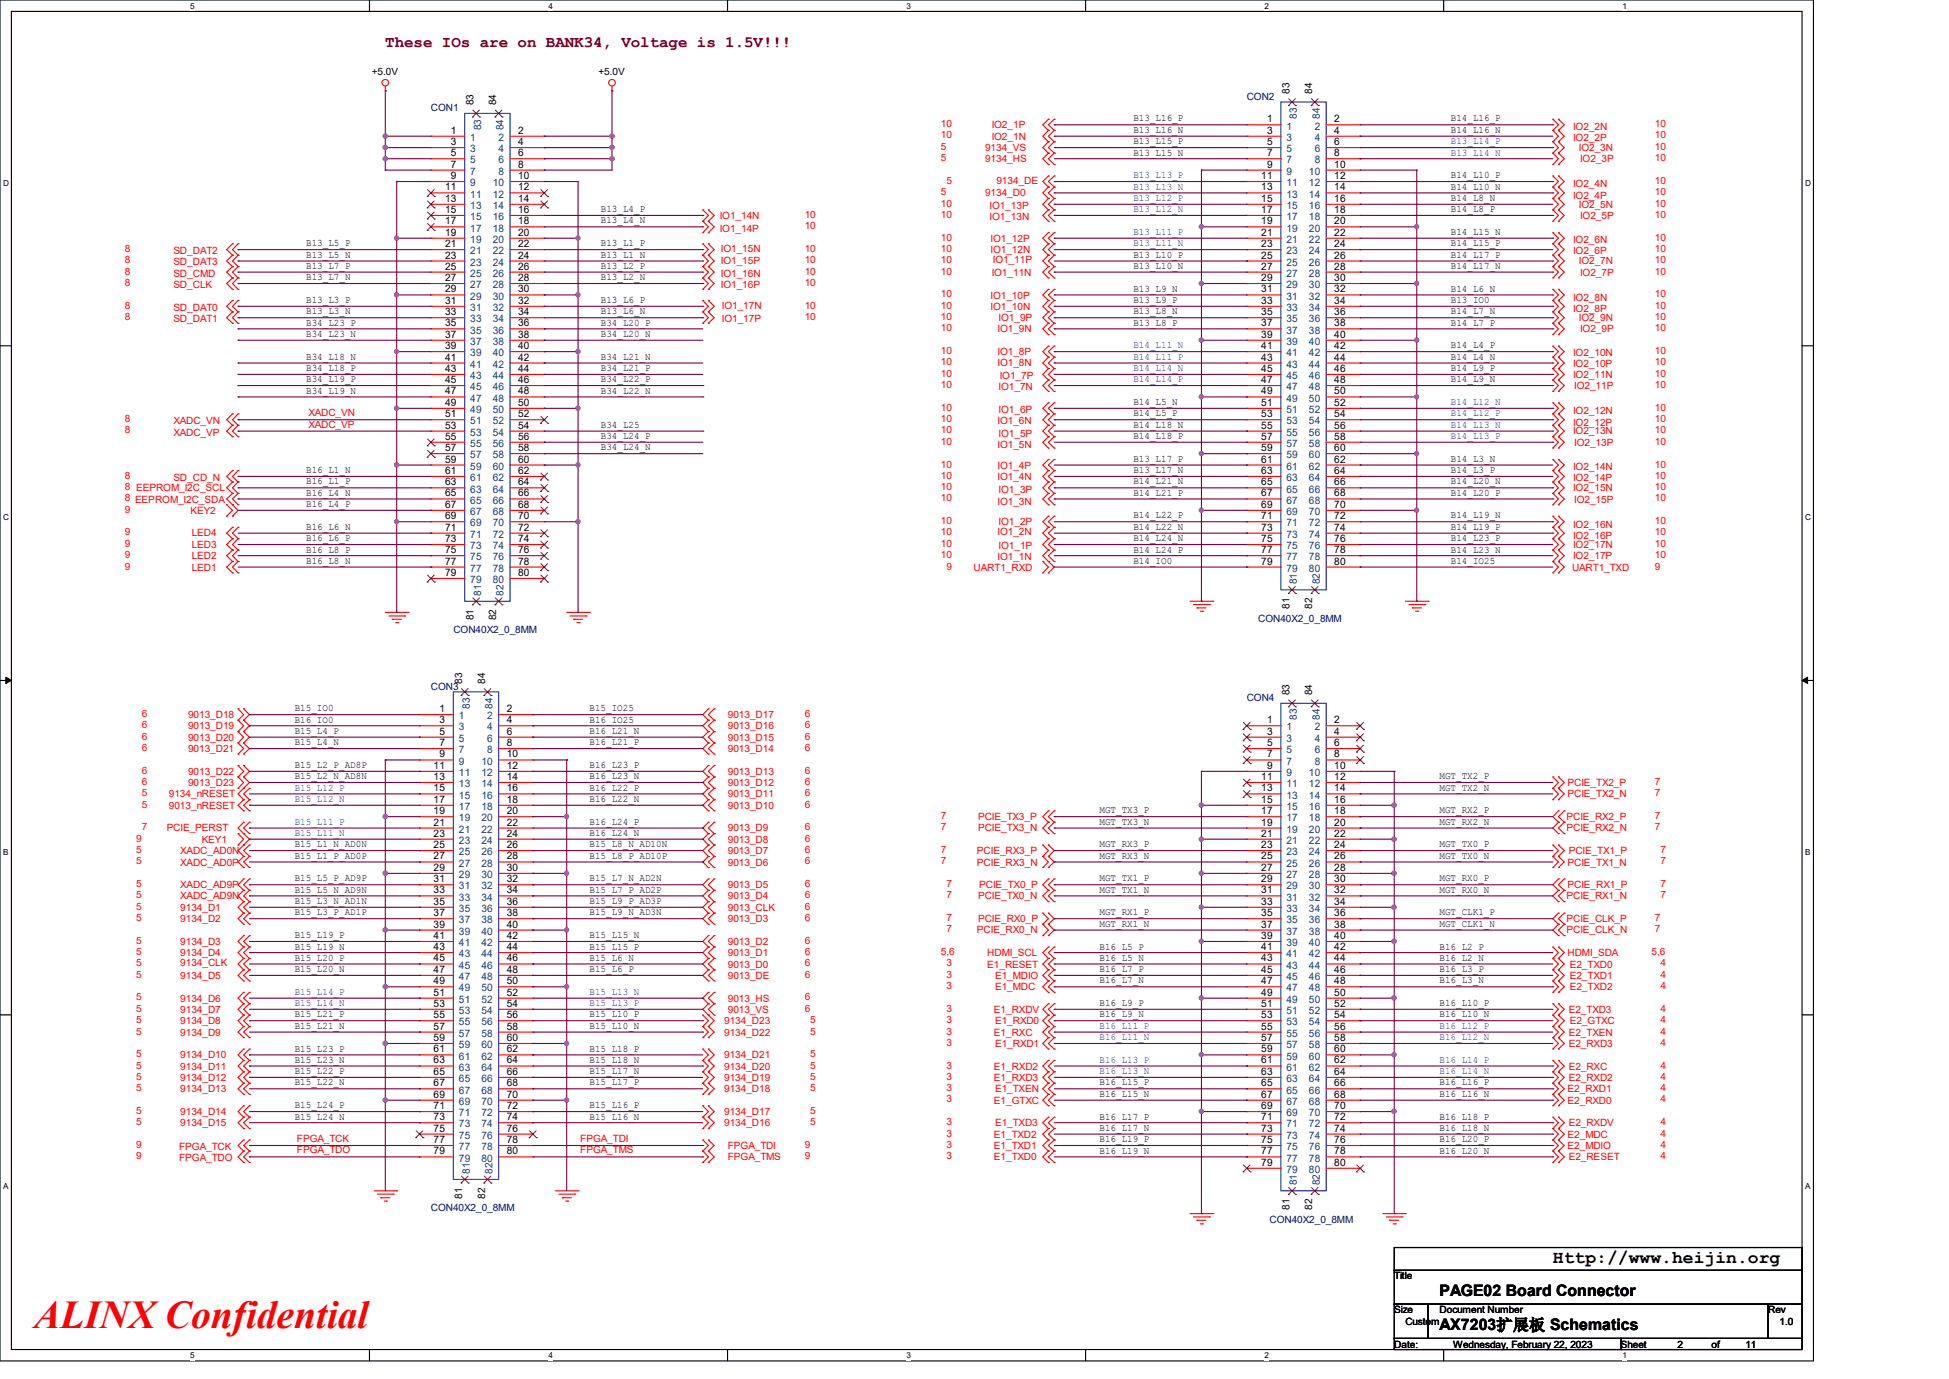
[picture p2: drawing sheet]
<svg xmlns="http://www.w3.org/2000/svg" width="297mm" height="210mm" viewBox="0 0 297 210" stroke-linecap="round" stroke-linejoin="round" font-family="sans-serif">
<defs><g id="words">
<text font-size="6" fill="#f00" x="5.2" y="202.3">ALINX Confidential</text>
<text font-size="2.8" x="236.6" y="192.3">Http://www.heijin.org</text>
<text font-size="2.4" fill="#800000" x="58.7" y="7.2">These IOs are on BANK34, Voltage is 1.5V!!!</text>
<g font-size="2.4">
<text x="219.4" y="197.4">PAGE02 Board Connector</text>
<text x="219.4" y="202.6">AX7203扩展板 Schematics</text>
</g>
<g font-size="1.6">
<text x="72.2" y="16" transform="rotate(-90 72.2 16)">83</text>
<text x="75.6" y="16" transform="rotate(-90 75.6 16)">84</text>
<text x="196.5" y="14.3" transform="rotate(-90 196.5 14.3)">83</text>
<text x="200" y="14.3" transform="rotate(-90 200 14.3)">84</text>
<text x="68.7" y="20.4">1</text>
<text x="68.7" y="22.1">3</text>
<text x="68.7" y="23.8">5</text>
<text x="79" y="20.4">2</text>
<text x="79" y="22.1">4</text>
<text x="79" y="23.8">6</text>
<text x="193.1" y="18.6">1</text>
<text x="193.1" y="20.4">3</text>
<text x="193.1" y="22.1">5</text>
<text x="193.1" y="23.8">7</text>
<text x="203.3" y="18.6">2</text>
<text x="203.3" y="20.4">4</text>
<text x="203.3" y="22.1">6</text>
<text x="203.3" y="23.8">8</text>
<text x="67.8" y="29">11</text>
<text x="68.7" y="25.5">7</text>
<text x="68.7" y="27.3">9</text>
<text x="79" y="25.5">8</text>
<text x="79" y="27.3">10</text>
<text x="79" y="29">12</text>
<text x="192.2" y="27.3">11</text>
<text x="192.2" y="29">13</text>
<text x="193.1" y="25.5">9</text>
<text x="203.3" y="25.5">10</text>
<text x="203.3" y="27.3">12</text>
<text x="203.3" y="29">14</text>
<text x="67.8" y="30.7">13</text>
<text x="67.8" y="32.4">15</text>
<text x="67.8" y="34.2">17</text>
<text x="67.8" y="35.9">19</text>
<text x="79" y="30.7">14</text>
<text x="79" y="32.4">16</text>
<text x="79" y="34.2">18</text>
<text x="79" y="35.9">20</text>
<text x="192.2" y="30.7">15</text>
<text x="192.2" y="32.4">17</text>
<text x="192.2" y="34.2">19</text>
<text x="192.2" y="35.9">21</text>
<text x="203.3" y="30.7">16</text>
<text x="203.3" y="32.4">18</text>
<text x="203.3" y="34.2">20</text>
<text x="203.3" y="35.9">22</text>
<text x="67.8" y="37.6">21</text>
<text x="67.8" y="39.4">23</text>
<text x="67.8" y="41.1">25</text>
<text x="79" y="37.6">22</text>
<text x="79" y="39.4">24</text>
<text x="79" y="41.1">26</text>
<text x="192.2" y="37.6">23</text>
<text x="192.2" y="39.4">25</text>
<text x="192.2" y="41.1">27</text>
<text x="203.3" y="37.6">24</text>
<text x="203.3" y="39.4">26</text>
<text x="203.3" y="41.1">28</text>
<text x="67.8" y="42.8">27</text>
<text x="67.8" y="44.5">29</text>
<text x="67.8" y="46.3">31</text>
<text x="79" y="42.8">28</text>
<text x="79" y="44.5">30</text>
<text x="79" y="46.3">32</text>
<text x="192.2" y="42.8">29</text>
<text x="192.2" y="44.5">31</text>
<text x="192.2" y="46.3">33</text>
<text x="203.3" y="42.8">30</text>
<text x="203.3" y="44.5">32</text>
<text x="203.3" y="46.3">34</text>
<text x="67.8" y="48">33</text>
<text x="67.8" y="49.7">35</text>
<text x="67.8" y="51.4">37</text>
<text x="67.8" y="53.2">39</text>
<text x="79" y="48">34</text>
<text x="79" y="49.7">36</text>
<text x="79" y="51.4">38</text>
<text x="79" y="53.2">40</text>
<text x="192.2" y="48">35</text>
<text x="192.2" y="49.7">37</text>
<text x="192.2" y="51.4">39</text>
<text x="192.2" y="53.2">41</text>
<text x="203.3" y="48">36</text>
<text x="203.3" y="49.7">38</text>
<text x="203.3" y="51.4">40</text>
<text x="203.3" y="53.2">42</text>
<text x="67.8" y="54.9">41</text>
<text x="67.8" y="56.6">43</text>
<text x="67.8" y="58.3">45</text>
<text x="79" y="54.9">42</text>
<text x="79" y="56.6">44</text>
<text x="79" y="58.3">46</text>
<text x="192.2" y="54.9">43</text>
<text x="192.2" y="56.6">45</text>
<text x="192.2" y="58.3">47</text>
<text x="203.3" y="54.9">44</text>
<text x="203.3" y="56.6">46</text>
<text x="203.3" y="58.3">48</text>
<text x="67.8" y="60.1">47</text>
<text x="67.8" y="61.8">49</text>
<text x="67.8" y="63.5">51</text>
<text x="67.8" y="65.3">53</text>
<text x="79" y="60.1">48</text>
<text x="79" y="61.8">50</text>
<text x="79" y="63.5">52</text>
<text x="79" y="65.3">54</text>
<text x="192.2" y="60.1">49</text>
<text x="192.2" y="61.8">51</text>
<text x="192.2" y="63.5">53</text>
<text x="192.2" y="65.3">55</text>
<text x="203.3" y="60.1">50</text>
<text x="203.3" y="61.8">52</text>
<text x="203.3" y="63.5">54</text>
<text x="203.3" y="65.3">56</text>
<text x="67.8" y="67">55</text>
<text x="67.8" y="68.7">57</text>
<text x="67.8" y="70.4">59</text>
<text x="79" y="67">56</text>
<text x="79" y="68.7">58</text>
<text x="79" y="70.4">60</text>
<text x="192.2" y="67">57</text>
<text x="192.2" y="68.7">59</text>
<text x="192.2" y="70.4">61</text>
<text x="203.3" y="67">58</text>
<text x="203.3" y="68.7">60</text>
<text x="203.3" y="70.4">62</text>
<text x="67.8" y="72.2">61</text>
<text x="67.8" y="73.9">63</text>
<text x="67.8" y="75.6">65</text>
<text x="67.8" y="77.3">67</text>
<text x="79" y="72.2">62</text>
<text x="79" y="73.9">64</text>
<text x="79" y="75.6">66</text>
<text x="79" y="77.3">68</text>
<text x="192.2" y="72.2">63</text>
<text x="192.2" y="73.9">65</text>
<text x="192.2" y="75.6">67</text>
<text x="192.2" y="77.3">69</text>
<text x="203.3" y="72.2">64</text>
<text x="203.3" y="73.9">66</text>
<text x="203.3" y="75.6">68</text>
<text x="203.3" y="77.3">70</text>
<text x="67.8" y="79.1">69</text>
<text x="67.8" y="80.8">71</text>
<text x="67.8" y="82.5">73</text>
<text x="79" y="79.1">70</text>
<text x="79" y="80.8">72</text>
<text x="79" y="82.5">74</text>
<text x="192.2" y="79.1">71</text>
<text x="192.2" y="80.8">73</text>
<text x="192.2" y="82.5">75</text>
<text x="203.3" y="79.1">72</text>
<text x="203.3" y="80.8">74</text>
<text x="203.3" y="82.5">76</text>
<text x="67.8" y="84.2">75</text>
<text x="67.8" y="86">77</text>
<text x="67.8" y="87.7">79</text>
<text x="79" y="84.2">76</text>
<text x="79" y="86">78</text>
<text x="79" y="87.7">80</text>
<text x="192.2" y="84.2">77</text>
<text x="192.2" y="86">79</text>
<text x="203.3" y="84.2">78</text>
<text x="203.3" y="86">80</text>
<text x="72.2" y="94.5" transform="rotate(-90 72.2 94.5)">81</text>
<text x="75.6" y="94.5" transform="rotate(-90 75.6 94.5)">82</text>
<text x="196.5" y="92.8" transform="rotate(-90 196.5 92.8)">81</text>
<text x="200" y="92.8" transform="rotate(-90 200 92.8)">82</text>
<text x="70.4" y="104.1" transform="rotate(-90 70.4 104.1)">83</text>
<text x="73.9" y="104.1" transform="rotate(-90 73.9 104.1)">84</text>
<text x="196.5" y="105.9" transform="rotate(-90 196.5 105.9)">83</text>
<text x="200" y="105.9" transform="rotate(-90 200 105.9)">84</text>
<text x="67" y="108.5">1</text>
<text x="67" y="110.1">3</text>
<text x="67" y="111.9">5</text>
<text x="67" y="113.6">7</text>
<text x="77.2" y="108.5">2</text>
<text x="77.2" y="110.1">4</text>
<text x="77.2" y="111.9">6</text>
<text x="77.2" y="113.6">8</text>
<text x="193.1" y="110.1">1</text>
<text x="193.1" y="111.9">3</text>
<text x="193.1" y="113.6">5</text>
<text x="203.3" y="110.1">2</text>
<text x="203.3" y="111.9">4</text>
<text x="203.3" y="113.6">6</text>
<text x="66.1" y="117.1">11</text>
<text x="66.1" y="118.8">13</text>
<text x="67" y="115.4">9</text>
<text x="77.2" y="115.4">10</text>
<text x="77.2" y="117.1">12</text>
<text x="77.2" y="118.8">14</text>
<text x="192.2" y="118.8">11</text>
<text x="193.1" y="115.4">7</text>
<text x="193.1" y="117.1">9</text>
<text x="203.3" y="115.4">8</text>
<text x="203.3" y="117.1">10</text>
<text x="203.3" y="118.8">12</text>
<text x="66.1" y="120.5">15</text>
<text x="66.1" y="122.3">17</text>
<text x="66.1" y="124">19</text>
<text x="66.1" y="125.7">21</text>
<text x="77.2" y="120.5">16</text>
<text x="77.2" y="122.3">18</text>
<text x="77.2" y="124">20</text>
<text x="77.2" y="125.7">22</text>
<text x="192.2" y="120.5">13</text>
<text x="192.2" y="122.3">15</text>
<text x="192.2" y="124">17</text>
<text x="192.2" y="125.7">19</text>
<text x="203.3" y="120.5">14</text>
<text x="203.3" y="122.3">16</text>
<text x="203.3" y="124">18</text>
<text x="203.3" y="125.7">20</text>
<text x="66.1" y="127.4">23</text>
<text x="66.1" y="129.2">25</text>
<text x="66.1" y="130.9">27</text>
<text x="77.2" y="127.4">24</text>
<text x="77.2" y="129.2">26</text>
<text x="77.2" y="130.9">28</text>
<text x="192.2" y="127.4">21</text>
<text x="192.2" y="129.2">23</text>
<text x="192.2" y="130.9">25</text>
<text x="203.3" y="127.4">22</text>
<text x="203.3" y="129.2">24</text>
<text x="203.3" y="130.9">26</text>
<text x="66.1" y="132.6">29</text>
<text x="66.1" y="134.4">31</text>
<text x="66.1" y="136.1">33</text>
<text x="66.1" y="137.8">35</text>
<text x="77.2" y="132.6">30</text>
<text x="77.2" y="134.4">32</text>
<text x="77.2" y="136.1">34</text>
<text x="77.2" y="137.8">36</text>
<text x="192.2" y="132.6">27</text>
<text x="192.2" y="134.4">29</text>
<text x="192.2" y="136.1">31</text>
<text x="192.2" y="137.8">33</text>
<text x="203.3" y="132.6">28</text>
<text x="203.3" y="134.4">30</text>
<text x="203.3" y="136.1">32</text>
<text x="203.3" y="137.8">34</text>
<text x="66.1" y="139.5">37</text>
<text x="66.1" y="141.3">39</text>
<text x="66.1" y="143">41</text>
<text x="77.2" y="139.5">38</text>
<text x="77.2" y="141.3">40</text>
<text x="77.2" y="143">42</text>
<text x="192.2" y="139.5">35</text>
<text x="192.2" y="141.3">37</text>
<text x="192.2" y="143">39</text>
<text x="203.3" y="139.5">36</text>
<text x="203.3" y="141.3">38</text>
<text x="203.3" y="143">40</text>
<text x="66.1" y="144.7">43</text>
<text x="66.1" y="146.4">45</text>
<text x="66.1" y="148.2">47</text>
<text x="66.1" y="149.9">49</text>
<text x="77.2" y="144.7">44</text>
<text x="77.2" y="146.4">46</text>
<text x="77.2" y="148.2">48</text>
<text x="77.2" y="149.9">50</text>
<text x="192.2" y="144.7">41</text>
<text x="192.2" y="146.4">43</text>
<text x="192.2" y="148.2">45</text>
<text x="192.2" y="149.9">47</text>
<text x="203.3" y="144.7">42</text>
<text x="203.3" y="146.4">44</text>
<text x="203.3" y="148.2">46</text>
<text x="203.3" y="149.9">48</text>
<text x="66.1" y="151.6">51</text>
<text x="66.1" y="153.3">53</text>
<text x="66.1" y="155.1">55</text>
<text x="77.2" y="151.6">52</text>
<text x="77.2" y="153.3">54</text>
<text x="77.2" y="155.1">56</text>
<text x="192.2" y="151.6">49</text>
<text x="192.2" y="153.3">51</text>
<text x="192.2" y="155.1">53</text>
<text x="203.3" y="151.6">50</text>
<text x="203.3" y="153.3">52</text>
<text x="203.3" y="155.1">54</text>
<text x="66.1" y="156.8">57</text>
<text x="66.1" y="158.5">59</text>
<text x="66.1" y="160.3">61</text>
<text x="66.1" y="162">63</text>
<text x="77.2" y="156.8">58</text>
<text x="77.2" y="158.5">60</text>
<text x="77.2" y="160.3">62</text>
<text x="77.2" y="162">64</text>
<text x="192.2" y="156.8">55</text>
<text x="192.2" y="158.5">57</text>
<text x="192.2" y="160.3">59</text>
<text x="192.2" y="162">61</text>
<text x="203.3" y="156.8">56</text>
<text x="203.3" y="158.5">58</text>
<text x="203.3" y="160.3">60</text>
<text x="203.3" y="162">62</text>
<text x="66.1" y="163.7">65</text>
<text x="66.1" y="165.4">67</text>
<text x="66.1" y="167.2">69</text>
<text x="77.2" y="163.7">66</text>
<text x="77.2" y="165.4">68</text>
<text x="77.2" y="167.2">70</text>
<text x="192.2" y="163.7">63</text>
<text x="192.2" y="165.4">65</text>
<text x="192.2" y="167.2">67</text>
<text x="203.3" y="163.7">64</text>
<text x="203.3" y="165.4">66</text>
<text x="203.3" y="167.2">68</text>
<text x="66.1" y="168.9">71</text>
<text x="66.1" y="170.6">73</text>
<text x="66.1" y="172.3">75</text>
<text x="77.2" y="168.9">72</text>
<text x="77.2" y="170.6">74</text>
<text x="77.2" y="172.3">76</text>
<text x="192.2" y="168.9">69</text>
<text x="192.2" y="170.6">71</text>
<text x="192.2" y="172.3">73</text>
<text x="203.3" y="168.9">70</text>
<text x="203.3" y="170.6">72</text>
<text x="203.3" y="172.3">74</text>
<text x="66.1" y="174.1">77</text>
<text x="66.1" y="175.8">79</text>
<text x="77.2" y="174.1">78</text>
<text x="77.2" y="175.8">80</text>
<text x="192.2" y="174.1">75</text>
<text x="192.2" y="175.8">77</text>
<text x="192.2" y="177.5">79</text>
<text x="203.3" y="174.1">76</text>
<text x="203.3" y="175.8">78</text>
<text x="203.3" y="177.5">80</text>
<text x="70.4" y="182.5" transform="rotate(-90 70.4 182.5)">81</text>
<text x="73.9" y="182.5" transform="rotate(-90 73.9 182.5)">82</text>
<text x="196.5" y="184.3" transform="rotate(-90 196.5 184.3)">81</text>
<text x="200" y="184.3" transform="rotate(-90 200 184.3)">82</text>
</g>
<g font-size="1.6" fill="#004080">
<text x="71.7" y="21.5">1</text>
<text x="71.7" y="23.2">3</text>
<text x="73.3" y="19.8" transform="rotate(-90 73.3 19.8)">83</text>
<text x="76" y="21.5">2</text>
<text x="76" y="23.2">4</text>
<text x="76.7" y="19.8" transform="rotate(-90 76.7 19.8)">84</text>
<text x="196" y="19.7">1</text>
<text x="196" y="21.5">3</text>
<text x="196" y="23.2">5</text>
<text x="197.6" y="18.1" transform="rotate(-90 197.6 18.1)">83</text>
<text x="200.4" y="19.7">2</text>
<text x="200.4" y="21.5">4</text>
<text x="200.4" y="23.2">6</text>
<text x="201.1" y="18.1" transform="rotate(-90 201.1 18.1)">84</text>
<text x="71.7" y="24.9">5</text>
<text x="71.7" y="26.6">7</text>
<text x="71.7" y="28.4">9</text>
<text x="75.1" y="28.4">10</text>
<text x="76" y="24.9">6</text>
<text x="76" y="26.6">8</text>
<text x="196" y="24.9">7</text>
<text x="196" y="26.6">9</text>
<text x="196" y="28.4">11</text>
<text x="199.5" y="26.6">10</text>
<text x="199.5" y="28.4">12</text>
<text x="200.4" y="24.9">8</text>
<text x="71.7" y="30.1">11</text>
<text x="71.7" y="31.8">13</text>
<text x="71.7" y="33.5">15</text>
<text x="71.7" y="35.3">17</text>
<text x="75.1" y="30.1">12</text>
<text x="75.1" y="31.8">14</text>
<text x="75.1" y="33.5">16</text>
<text x="75.1" y="35.3">18</text>
<text x="196" y="30.1">13</text>
<text x="196" y="31.8">15</text>
<text x="196" y="33.5">17</text>
<text x="196" y="35.3">19</text>
<text x="199.5" y="30.1">14</text>
<text x="199.5" y="31.8">16</text>
<text x="199.5" y="33.5">18</text>
<text x="199.5" y="35.3">20</text>
<text x="71.7" y="37">19</text>
<text x="71.7" y="38.7">21</text>
<text x="71.7" y="40.5">23</text>
<text x="75.1" y="37">20</text>
<text x="75.1" y="38.7">22</text>
<text x="75.1" y="40.5">24</text>
<text x="196" y="37">21</text>
<text x="196" y="38.7">23</text>
<text x="196" y="40.5">25</text>
<text x="199.5" y="37">22</text>
<text x="199.5" y="38.7">24</text>
<text x="199.5" y="40.5">26</text>
<text x="71.7" y="42.2">25</text>
<text x="71.7" y="43.9">27</text>
<text x="71.7" y="45.6">29</text>
<text x="71.7" y="47.4">31</text>
<text x="75.1" y="42.2">26</text>
<text x="75.1" y="43.9">28</text>
<text x="75.1" y="45.6">30</text>
<text x="75.1" y="47.4">32</text>
<text x="196" y="42.2">27</text>
<text x="196" y="43.9">29</text>
<text x="196" y="45.6">31</text>
<text x="196" y="47.4">33</text>
<text x="199.5" y="42.2">28</text>
<text x="199.5" y="43.9">30</text>
<text x="199.5" y="45.6">32</text>
<text x="199.5" y="47.4">34</text>
<text x="71.7" y="49.1">33</text>
<text x="71.7" y="50.8">35</text>
<text x="71.7" y="52.5">37</text>
<text x="75.1" y="49.1">34</text>
<text x="75.1" y="50.8">36</text>
<text x="75.1" y="52.5">38</text>
<text x="196" y="49.1">35</text>
<text x="196" y="50.8">37</text>
<text x="196" y="52.5">39</text>
<text x="199.5" y="49.1">36</text>
<text x="199.5" y="50.8">38</text>
<text x="199.5" y="52.5">40</text>
<text x="71.7" y="54.3">39</text>
<text x="71.7" y="56">41</text>
<text x="71.7" y="57.7">43</text>
<text x="71.7" y="59.4">45</text>
<text x="75.1" y="54.3">40</text>
<text x="75.1" y="56">42</text>
<text x="75.1" y="57.7">44</text>
<text x="75.1" y="59.4">46</text>
<text x="196" y="54.3">41</text>
<text x="196" y="56">43</text>
<text x="196" y="57.7">45</text>
<text x="196" y="59.4">47</text>
<text x="199.5" y="54.3">42</text>
<text x="199.5" y="56">44</text>
<text x="199.5" y="57.7">46</text>
<text x="199.5" y="59.4">48</text>
<text x="71.7" y="61.2">47</text>
<text x="71.7" y="62.9">49</text>
<text x="71.7" y="64.6">51</text>
<text x="75.1" y="61.2">48</text>
<text x="75.1" y="62.9">50</text>
<text x="75.1" y="64.6">52</text>
<text x="196" y="61.2">49</text>
<text x="196" y="62.9">51</text>
<text x="196" y="64.6">53</text>
<text x="199.5" y="61.2">50</text>
<text x="199.5" y="62.9">52</text>
<text x="199.5" y="64.6">54</text>
<text x="71.7" y="66.4">53</text>
<text x="71.7" y="68.1">55</text>
<text x="71.7" y="69.8">57</text>
<text x="71.7" y="71.5">59</text>
<text x="75.1" y="66.4">54</text>
<text x="75.1" y="68.1">56</text>
<text x="75.1" y="69.8">58</text>
<text x="75.1" y="71.5">60</text>
<text x="196" y="66.4">55</text>
<text x="196" y="68.1">57</text>
<text x="196" y="69.8">59</text>
<text x="196" y="71.5">61</text>
<text x="199.5" y="66.4">56</text>
<text x="199.5" y="68.1">58</text>
<text x="199.5" y="69.8">60</text>
<text x="199.5" y="71.5">62</text>
<text x="71.7" y="73.3">61</text>
<text x="71.7" y="75">63</text>
<text x="71.7" y="76.7">65</text>
<text x="75.1" y="73.3">62</text>
<text x="75.1" y="75">64</text>
<text x="75.1" y="76.7">66</text>
<text x="196" y="73.3">63</text>
<text x="196" y="75">65</text>
<text x="196" y="76.7">67</text>
<text x="199.5" y="73.3">64</text>
<text x="199.5" y="75">66</text>
<text x="199.5" y="76.7">68</text>
<text x="71.7" y="78.4">67</text>
<text x="71.7" y="80.2">69</text>
<text x="71.7" y="81.9">71</text>
<text x="71.7" y="83.6">73</text>
<text x="75.1" y="78.4">68</text>
<text x="75.1" y="80.2">70</text>
<text x="75.1" y="81.9">72</text>
<text x="75.1" y="83.6">74</text>
<text x="196" y="78.4">69</text>
<text x="196" y="80.2">71</text>
<text x="196" y="81.9">73</text>
<text x="196" y="83.6">75</text>
<text x="199.5" y="78.4">70</text>
<text x="199.5" y="80.2">72</text>
<text x="199.5" y="81.9">74</text>
<text x="199.5" y="83.6">76</text>
<text x="71.7" y="85.3">75</text>
<text x="71.7" y="87.1">77</text>
<text x="71.7" y="88.8">79</text>
<text x="75.1" y="85.3">76</text>
<text x="75.1" y="87.1">78</text>
<text x="75.1" y="88.8">80</text>
<text x="196" y="85.3">77</text>
<text x="196" y="87.1">79</text>
<text x="197.6" y="89" transform="rotate(-90 197.6 89)">81</text>
<text x="199.5" y="85.3">78</text>
<text x="199.5" y="87.1">80</text>
<text x="201.1" y="89" transform="rotate(-90 201.1 89)">82</text>
<text x="73.3" y="90.7" transform="rotate(-90 73.3 90.7)">81</text>
<text x="76.7" y="90.7" transform="rotate(-90 76.7 90.7)">82</text>
<text x="71.6" y="107.9" transform="rotate(-90 71.6 107.9)">83</text>
<text x="75.1" y="107.9" transform="rotate(-90 75.1 107.9)">84</text>
<text x="69.9" y="109.6">1</text>
<text x="69.9" y="111.2">3</text>
<text x="69.9" y="113">5</text>
<text x="74.3" y="109.6">2</text>
<text x="74.3" y="111.2">4</text>
<text x="74.3" y="113">6</text>
<text x="196" y="111.2">1</text>
<text x="196" y="113">3</text>
<text x="197.6" y="109.6" transform="rotate(-90 197.6 109.6)">83</text>
<text x="200.4" y="111.2">2</text>
<text x="200.4" y="113">4</text>
<text x="201.1" y="109.6" transform="rotate(-90 201.1 109.6)">84</text>
<text x="69.9" y="114.7">7</text>
<text x="69.9" y="116.5">9</text>
<text x="69.9" y="118.2">11</text>
<text x="69.9" y="119.9">13</text>
<text x="73.4" y="116.5">10</text>
<text x="73.4" y="118.2">12</text>
<text x="73.4" y="119.9">14</text>
<text x="74.3" y="114.7">8</text>
<text x="196" y="114.7">5</text>
<text x="196" y="116.5">7</text>
<text x="196" y="118.2">9</text>
<text x="196" y="119.9">11</text>
<text x="199.5" y="118.2">10</text>
<text x="199.5" y="119.9">12</text>
<text x="200.4" y="114.7">6</text>
<text x="200.4" y="116.5">8</text>
<text x="69.9" y="121.6">15</text>
<text x="69.9" y="123.4">17</text>
<text x="69.9" y="125.1">19</text>
<text x="73.4" y="121.6">16</text>
<text x="73.4" y="123.4">18</text>
<text x="73.4" y="125.1">20</text>
<text x="196" y="121.6">13</text>
<text x="196" y="123.4">15</text>
<text x="196" y="125.1">17</text>
<text x="199.5" y="121.6">14</text>
<text x="199.5" y="123.4">16</text>
<text x="199.5" y="125.1">18</text>
<text x="69.9" y="126.8">21</text>
<text x="69.9" y="128.5">23</text>
<text x="69.9" y="130.3">25</text>
<text x="69.9" y="132">27</text>
<text x="73.4" y="126.8">22</text>
<text x="73.4" y="128.5">24</text>
<text x="73.4" y="130.3">26</text>
<text x="73.4" y="132">28</text>
<text x="196" y="126.8">19</text>
<text x="196" y="128.5">21</text>
<text x="196" y="130.3">23</text>
<text x="196" y="132">25</text>
<text x="199.5" y="126.8">20</text>
<text x="199.5" y="128.5">22</text>
<text x="199.5" y="130.3">24</text>
<text x="199.5" y="132">26</text>
<text x="69.9" y="133.7">29</text>
<text x="69.9" y="135.5">31</text>
<text x="69.9" y="137.2">33</text>
<text x="73.4" y="133.7">30</text>
<text x="73.4" y="135.5">32</text>
<text x="73.4" y="137.2">34</text>
<text x="196" y="133.7">27</text>
<text x="196" y="135.5">29</text>
<text x="196" y="137.2">31</text>
<text x="199.5" y="133.7">28</text>
<text x="199.5" y="135.5">30</text>
<text x="199.5" y="137.2">32</text>
<text x="69.9" y="138.9">35</text>
<text x="69.9" y="140.6">37</text>
<text x="69.9" y="142.4">39</text>
<text x="73.4" y="138.9">36</text>
<text x="73.4" y="140.6">38</text>
<text x="73.4" y="142.4">40</text>
<text x="196" y="138.9">33</text>
<text x="196" y="140.6">35</text>
<text x="196" y="142.4">37</text>
<text x="199.5" y="138.9">34</text>
<text x="199.5" y="140.6">36</text>
<text x="199.5" y="142.4">38</text>
<text x="69.9" y="144.1">41</text>
<text x="69.9" y="145.8">43</text>
<text x="69.9" y="147.5">45</text>
<text x="69.9" y="149.3">47</text>
<text x="73.4" y="144.1">42</text>
<text x="73.4" y="145.8">44</text>
<text x="73.4" y="147.5">46</text>
<text x="73.4" y="149.3">48</text>
<text x="196" y="144.1">39</text>
<text x="196" y="145.8">41</text>
<text x="196" y="147.5">43</text>
<text x="196" y="149.3">45</text>
<text x="199.5" y="144.1">40</text>
<text x="199.5" y="145.8">42</text>
<text x="199.5" y="147.5">44</text>
<text x="199.5" y="149.3">46</text>
<text x="69.9" y="151">49</text>
<text x="69.9" y="152.7">51</text>
<text x="69.9" y="154.4">53</text>
<text x="73.4" y="151">50</text>
<text x="73.4" y="152.7">52</text>
<text x="73.4" y="154.4">54</text>
<text x="196" y="151">47</text>
<text x="196" y="152.7">49</text>
<text x="196" y="154.4">51</text>
<text x="199.5" y="151">48</text>
<text x="199.5" y="152.7">50</text>
<text x="199.5" y="154.4">52</text>
<text x="69.9" y="156.2">55</text>
<text x="69.9" y="157.9">57</text>
<text x="69.9" y="159.6">59</text>
<text x="69.9" y="161.4">61</text>
<text x="73.4" y="156.2">56</text>
<text x="73.4" y="157.9">58</text>
<text x="73.4" y="159.6">60</text>
<text x="73.4" y="161.4">62</text>
<text x="196" y="156.2">53</text>
<text x="196" y="157.9">55</text>
<text x="196" y="159.6">57</text>
<text x="196" y="161.4">59</text>
<text x="199.5" y="156.2">54</text>
<text x="199.5" y="157.9">56</text>
<text x="199.5" y="159.6">58</text>
<text x="199.5" y="161.4">60</text>
<text x="69.9" y="163.1">63</text>
<text x="69.9" y="164.8">65</text>
<text x="69.9" y="166.5">67</text>
<text x="73.4" y="163.1">64</text>
<text x="73.4" y="164.8">66</text>
<text x="73.4" y="166.5">68</text>
<text x="196" y="163.1">61</text>
<text x="196" y="164.8">63</text>
<text x="196" y="166.5">65</text>
<text x="199.5" y="163.1">62</text>
<text x="199.5" y="164.8">64</text>
<text x="199.5" y="166.5">66</text>
<text x="69.9" y="168.3">69</text>
<text x="69.9" y="170">71</text>
<text x="69.9" y="171.7">73</text>
<text x="69.9" y="173.4">75</text>
<text x="73.4" y="168.3">70</text>
<text x="73.4" y="170">72</text>
<text x="73.4" y="171.7">74</text>
<text x="73.4" y="173.4">76</text>
<text x="196" y="168.3">67</text>
<text x="196" y="170">69</text>
<text x="196" y="171.7">71</text>
<text x="196" y="173.4">73</text>
<text x="199.5" y="168.3">68</text>
<text x="199.5" y="170">70</text>
<text x="199.5" y="171.7">72</text>
<text x="199.5" y="173.4">74</text>
<text x="69.9" y="175.2">77</text>
<text x="69.9" y="176.9">79</text>
<text x="71.6" y="178.8" transform="rotate(-90 71.6 178.8)">81</text>
<text x="73.4" y="175.2">78</text>
<text x="73.4" y="176.9">80</text>
<text x="75.1" y="178.8" transform="rotate(-90 75.1 178.8)">82</text>
<text x="196" y="175.2">75</text>
<text x="196" y="176.9">77</text>
<text x="196" y="178.6">79</text>
<text x="199.5" y="175.2">76</text>
<text x="199.5" y="176.9">78</text>
<text x="199.5" y="178.6">80</text>
<text x="197.6" y="180.5" transform="rotate(-90 197.6 180.5)">81</text>
<text x="201.1" y="180.5" transform="rotate(-90 201.1 180.5)">82</text>
</g>
<g font-size="1.5">
<text x="56.6" y="11.4">+5.0V</text>
<text x="91.2" y="11.4">+5.0V</text>
<text x="172.7" y="18.5">B13_L16_P</text>
<text x="172.7" y="20.2">B13_L16_N</text>
<text x="172.7" y="22">B13_L15_P</text>
<text x="172.7" y="23.7">B13_L15_N</text>
<text x="221.1" y="18.5">B14_L16_P</text>
<text x="221.1" y="20.2">B14_L16_N</text>
<text x="221.1" y="27.1">B14_L10_P</text>
<text x="221.1" y="28.9">B14_L10_N</text>
<text x="91.6" y="32.3">B13_L4_P</text>
<text x="91.6" y="34">B13_L4_N</text>
<text x="221.1" y="30.6">B14_L8_N</text>
<text x="221.1" y="32.3">B14_L8_P</text>
<text x="221.1" y="35.8">B14_L15_N</text>
<text x="46.7" y="37.5">B13_L5_P</text>
<text x="46.7" y="39.2">B13_L5_N</text>
<text x="46.7" y="41">B13_L7_P</text>
<text x="91.6" y="37.5">B13_L1_P</text>
<text x="91.6" y="39.2">B13_L1_N</text>
<text x="91.6" y="41">B13_L2_P</text>
<text x="172.7" y="39.2">B13_L10_P</text>
<text x="172.7" y="41">B13_L10_N</text>
<text x="221.1" y="37.5">B14_L15_P</text>
<text x="221.1" y="39.2">B14_L17_P</text>
<text x="221.1" y="41">B14_L17_N</text>
<text x="46.7" y="42.7">B13_L7_N</text>
<text x="46.7" y="46.1">B13_L3_P</text>
<text x="46.7" y="47.9">B13_L3_N</text>
<text x="91.6" y="42.7">B13_L2_N</text>
<text x="91.6" y="46.1">B13_L6_P</text>
<text x="91.6" y="47.9">B13_L6_N</text>
<text x="172.7" y="44.4">B13_L9_N</text>
<text x="172.7" y="46.1">B13_L9_P</text>
<text x="172.7" y="47.9">B13_L8_N</text>
<text x="221.1" y="44.4">B14_L6_N</text>
<text x="221.1" y="46.1">B13_IO0</text>
<text x="221.1" y="47.9">B14_L7_N</text>
<text x="46.7" y="49.6">B34_L23_P</text>
<text x="46.7" y="51.3">B34_L23_N</text>
<text x="91.6" y="49.6">B34_L20_P</text>
<text x="91.6" y="51.3">B34_L20_N</text>
<text x="172.7" y="49.6">B13_L8_P</text>
<text x="221.1" y="49.6">B14_L7_P</text>
<text x="221.1" y="53">B14_L4_P</text>
<text x="46.7" y="54.8">B34_L18_N</text>
<text x="46.7" y="56.5">B34_L18_P</text>
<text x="46.7" y="58.2">B34_L19_P</text>
<text x="46.7" y="59.9">B34_L19_N</text>
<text x="91.6" y="54.8">B34_L21_N</text>
<text x="91.6" y="56.5">B34_L21_P</text>
<text x="91.6" y="58.2">B34_L22_P</text>
<text x="91.6" y="59.9">B34_L22_N</text>
<text x="221.1" y="54.8">B14_L4_N</text>
<text x="221.1" y="56.5">B14_L9_P</text>
<text x="221.1" y="58.2">B14_L9_N</text>
<text x="91.6" y="65.2">B34_L25</text>
<text x="172.7" y="61.7">B14_L5_N</text>
<text x="172.7" y="63.4">B14_L5_P</text>
<text x="172.7" y="65.2">B14_L18_N</text>
<text x="91.6" y="66.9">B34_L24_P</text>
<text x="91.6" y="68.6">B34_L24_N</text>
<text x="172.7" y="66.9">B14_L18_P</text>
<text x="172.7" y="70.3">B13_L17_P</text>
<text x="221.1" y="70.3">B14_L3_N</text>
<text x="46.7" y="72.1">B16_L1_N</text>
<text x="46.7" y="73.8">B16_L1_P</text>
<text x="46.7" y="75.5">B16_L4_N</text>
<text x="46.7" y="77.2">B16_L4_P</text>
<text x="172.7" y="72.1">B13_L17_N</text>
<text x="172.7" y="73.8">B14_L21_N</text>
<text x="172.7" y="75.5">B14_L21_P</text>
<text x="221.1" y="72.1">B14_L3_P</text>
<text x="221.1" y="73.8">B14_L20_N</text>
<text x="221.1" y="75.5">B14_L20_P</text>
<text x="46.7" y="80.7">B16_L6_N</text>
<text x="46.7" y="82.4">B16_L6_P</text>
<text x="172.7" y="79">B14_L22_P</text>
<text x="172.7" y="80.7">B14_L22_N</text>
<text x="172.7" y="82.4">B14_L24_N</text>
<text x="221.1" y="79">B14_L19_N</text>
<text x="221.1" y="80.7">B14_L19_P</text>
<text x="221.1" y="82.4">B14_L23_P</text>
<text x="46.7" y="84.2">B16_L8_P</text>
<text x="46.7" y="85.9">B16_L8_N</text>
<text x="172.7" y="84.2">B14_L24_P</text>
<text x="172.7" y="85.9">B14_IO0</text>
<text x="221.1" y="84.2">B14_L23_N</text>
<text x="221.1" y="85.9">B14_IO25</text>
<text x="44.9" y="108.3">B15_IO0</text>
<text x="44.9" y="110.1">B16_IO0</text>
<text x="44.9" y="111.8">B15_L4_P</text>
<text x="44.9" y="113.5">B15_L4_N</text>
<text x="89.8" y="108.3">B15_IO25</text>
<text x="89.8" y="110.1">B16_IO25</text>
<text x="89.8" y="111.8">B16_L21_N</text>
<text x="89.8" y="113.5">B16_L21_P</text>
<text x="44.9" y="117">B15_L2_P_AD8P</text>
<text x="44.9" y="118.7">B15_L2_N_AD8N</text>
<text x="89.8" y="117">B16_L23_P</text>
<text x="89.8" y="118.7">B16_L23_N</text>
<text x="219.4" y="118.7">MGT_TX2_P</text>
<text x="89.8" y="120.4">B16_L22_P</text>
<text x="89.8" y="122.1">B16_L22_N</text>
<text x="89.8" y="125.6">B16_L24_P</text>
<text x="167.6" y="123.9">MGT_TX3_P</text>
<text x="167.6" y="125.6">MGT_TX3_N</text>
<text x="219.4" y="125.6">MGT_RX2_N</text>
<text x="219.4" y="123.9">MGT_RX2_P</text>
<text x="219.4" y="120.4">MGT_TX2_N</text>
<text x="44.9" y="129">B15_L1_N_AD0N</text>
<text x="44.9" y="130.8">B15_L1_P_AD0P</text>
<text x="89.8" y="127.3">B16_L24_N</text>
<text x="89.8" y="129">B15_L8_N_AD10N</text>
<text x="89.8" y="130.8">B15_L8_P_AD10P</text>
<text x="167.6" y="129">MGT_RX3_P</text>
<text x="167.6" y="130.8">MGT_RX3_N</text>
<text x="219.4" y="129">MGT_TX0_P</text>
<text x="219.4" y="130.8">MGT_TX0_N</text>
<text x="44.9" y="134.2">B15_L5_P_AD9P</text>
<text x="44.9" y="136">B15_L5_N_AD9N</text>
<text x="44.9" y="137.7">B15_L3_N_AD1N</text>
<text x="89.8" y="134.2">B15_L7_N_AD2N</text>
<text x="89.8" y="136">B15_L7_P_AD2P</text>
<text x="89.8" y="137.7">B15_L9_P_AD3P</text>
<text x="167.6" y="134.2">MGT_TX1_P</text>
<text x="167.6" y="136">MGT_TX1_N</text>
<text x="219.4" y="134.2">MGT_RX0_P</text>
<text x="219.4" y="136">MGT_RX0_N</text>
<text x="44.9" y="139.4">B15_L3_P_AD1P</text>
<text x="44.9" y="142.9">B15_L19_P</text>
<text x="89.8" y="139.4">B15_L9_N_AD3N</text>
<text x="89.8" y="142.9">B15_L15_N</text>
<text x="167.6" y="139.4">MGT_RX1_P</text>
<text x="167.6" y="141.1">MGT_RX1_N</text>
<text x="219.4" y="139.4">MGT_CLK1_P</text>
<text x="219.4" y="141.1">MGT_CLK1_N</text>
<text x="44.9" y="144.6">B15_L19_N</text>
<text x="44.9" y="146.3">B15_L20_P</text>
<text x="44.9" y="148">B15_L20_N</text>
<text x="89.8" y="146.3">B15_L6_N</text>
<text x="89.8" y="148">B15_L6_P</text>
<text x="89.8" y="144.6">B15_L15_P</text>
<text x="167.6" y="144.6">B16_L5_P</text>
<text x="167.6" y="149.8">B16_L7_N</text>
<text x="167.6" y="146.3">B16_L5_N</text>
<text x="167.6" y="148">B16_L7_P</text>
<text x="219.4" y="149.8">B16_L3_N</text>
<text x="219.4" y="148">B16_L3_P</text>
<text x="219.4" y="146.3">B16_L2_N</text>
<text x="219.4" y="144.6">B16_L2_P</text>
<text x="44.9" y="154.9">B15_L21_P</text>
<text x="89.8" y="154.9">B15_L10_P</text>
<text x="167.6" y="153.2">B16_L9_P</text>
<text x="167.6" y="154.9">B16_L9_N</text>
<text x="219.4" y="153.2">B16_L10_P</text>
<text x="219.4" y="154.9">B16_L10_N</text>
<text x="44.9" y="156.7">B15_L21_N</text>
<text x="44.9" y="160.1">B15_L23_P</text>
<text x="44.9" y="161.9">B15_L23_N</text>
<text x="89.8" y="156.7">B15_L10_N</text>
<text x="89.8" y="160.1">B15_L18_P</text>
<text x="89.8" y="161.9">B15_L18_N</text>
<text x="44.9" y="163.6">B15_L22_P</text>
<text x="44.9" y="165.3">B15_L22_N</text>
<text x="89.8" y="163.6">B15_L17_N</text>
<text x="89.8" y="165.3">B15_L17_P</text>
<text x="167.6" y="167">B16_L15_N</text>
<text x="167.6" y="165.3">B16_L15_P</text>
<text x="219.4" y="167">B16_L16_N</text>
<text x="219.4" y="165.3">B16_L16_P</text>
<text x="44.9" y="168.8">B15_L24_P</text>
<text x="44.9" y="170.5">B15_L24_N</text>
<text x="89.8" y="168.8">B15_L16_P</text>
<text x="89.8" y="170.5">B15_L16_N</text>
<text x="167.6" y="170.5">B16_L17_P</text>
<text x="167.6" y="172.2">B16_L17_N</text>
<text x="167.6" y="173.9">B16_L19_P</text>
<text x="219.4" y="170.5">B16_L18_P</text>
<text x="219.4" y="172.2">B16_L18_N</text>
<text x="219.4" y="173.9">B16_L20_P</text>
<text x="167.6" y="175.7">B16_L19_N</text>
<text x="219.4" y="175.7">B16_L20_N</text>
<text x="212.5" y="194.9">Title</text>
<text x="212.5" y="200">Size</text>
<text x="214.2" y="201.8">Custom</text>
<text x="219.4" y="200">Document Number</text>
<text x="269.4" y="200">Rev</text>
<text x="271.2" y="201.8">1.0</text>
<text x="212.5" y="205.2">Date:</text>
<text x="221.4" y="205.2">Wednesday, February 22, 2023</text>
<text x="247" y="205.2">Sheet</text>
<text x="255.6" y="205.2">2</text>
<text x="260.8" y="205.2">of</text>
<text x="266" y="205.2">11</text>
</g>
<g font-size="1.5" fill="#000080">
<text x="65.7" y="16.9">CON1</text>
<text x="190" y="15.2">CON2</text>
<text x="191.7" y="94.7">CON40X2_0_8MM</text>
<text x="69.1" y="96.4">CON40X2_0_8MM</text>
<text x="65.7" y="105">CON3</text>
<text x="190" y="106.8">CON4</text>
<text x="65.7" y="184.5">CON40X2_0_8MM</text>
<text x="193.5" y="186.2">CON40X2_0_8MM</text>
</g>
<g font-size="1.5" fill="#f00">
<text x="143.4" y="19.4">10</text>
<text x="143.4" y="21.1">10</text>
<text x="143.4" y="22.8">5</text>
<text x="150.1" y="23">9134_VS</text>
<text x="151.1" y="19.6">IO2_1P</text>
<text x="151.1" y="21.3">IO2_1N</text>
<text x="239.7" y="19.7">IO2_2N</text>
<text x="239.7" y="21.4">IO2_2P</text>
<text x="240.6" y="23">IO2_3N</text>
<text x="252.2" y="19.4">10</text>
<text x="252.2" y="21.1">10</text>
<text x="252.2" y="22.8">10</text>
<text x="143.4" y="24.6">5</text>
<text x="143.4" y="29.7">5</text>
<text x="144.2" y="28">5</text>
<text x="150.1" y="24.7">9134_HS</text>
<text x="150.1" y="29.9">9134_D0</text>
<text x="151.8" y="28">9134_DE</text>
<text x="239.7" y="28.5">IO2_4N</text>
<text x="240.8" y="24.7">IO2_3P</text>
<text x="252.2" y="24.6">10</text>
<text x="252.2" y="28">10</text>
<text x="252.2" y="29.7">10</text>
<text x="109.7" y="33.4">IO1_14N</text>
<text x="109.7" y="35.3">IO1_14P</text>
<text x="122.6" y="33.2">10</text>
<text x="122.6" y="34.9">10</text>
<text x="143.4" y="31.5">10</text>
<text x="143.4" y="33.2">10</text>
<text x="150.8" y="31.8">IO1_13P</text>
<text x="150.8" y="33.5">IO1_13N</text>
<text x="239.7" y="30.3">IO2_4P</text>
<text x="240.6" y="31.6">IO2_5N</text>
<text x="240.8" y="33.4">IO2_5P</text>
<text x="252.2" y="33.2">10</text>
<text x="252.2" y="31.5">10</text>
<text x="19" y="38.4">8</text>
<text x="19" y="40.1">8</text>
<text x="19" y="41.8">8</text>
<text x="26.4" y="38.7">SD_DAT2</text>
<text x="26.4" y="40.4">SD_DAT3</text>
<text x="109.9" y="40.3">IO1_15P</text>
<text x="109.9" y="38.4">IO1_15N</text>
<text x="122.6" y="38.4">10</text>
<text x="122.6" y="40.1">10</text>
<text x="122.6" y="41.8">10</text>
<text x="143.4" y="40.1">10</text>
<text x="143.4" y="41.8">10</text>
<text x="143.4" y="38.4">10</text>
<text x="143.4" y="36.7">10</text>
<text x="151" y="38.5">IO1_12N</text>
<text x="151" y="36.8">IO1_12P</text>
<text x="151.1" y="42">IO1_11N</text>
<text x="151.3" y="40.1">IO1_11P</text>
<text x="239.7" y="37">IO2_6N</text>
<text x="239.7" y="38.7">IO2_6P</text>
<text x="240.6" y="40.3">IO2_7N</text>
<text x="240.8" y="42">IO2_7P</text>
<text x="252.2" y="36.7">10</text>
<text x="252.2" y="38.4">10</text>
<text x="252.2" y="40.1">10</text>
<text x="252.2" y="41.8">10</text>
<text x="19" y="43.6">8</text>
<text x="19" y="47">8</text>
<text x="26.4" y="42.2">SD_CMD</text>
<text x="26.4" y="43.9">SD_CLK</text>
<text x="26.4" y="47.3">SD_DAT0</text>
<text x="109.9" y="43.9">IO1_16P</text>
<text x="109.9" y="42.2">IO1_16N</text>
<text x="110" y="47">IO1_17N</text>
<text x="122.6" y="47">10</text>
<text x="122.6" y="43.6">10</text>
<text x="143.4" y="45.3">10</text>
<text x="143.4" y="47">10</text>
<text x="151" y="45.5">IO1_10P</text>
<text x="151" y="47.2">IO1_10N</text>
<text x="239.7" y="45.8">IO2_8N</text>
<text x="239.7" y="47.5">IO2_8P</text>
<text x="252.2" y="45.3">10</text>
<text x="252.2" y="47">10</text>
<text x="19" y="48.7">8</text>
<text x="26.4" y="49.1">SD_DAT1</text>
<text x="110" y="49.1">IO1_17P</text>
<text x="122.6" y="48.7">10</text>
<text x="143.4" y="53.9">10</text>
<text x="143.4" y="48.7">10</text>
<text x="143.4" y="50.5">10</text>
<text x="152" y="50.6">IO1_9N</text>
<text x="152.2" y="48.9">IO1_9P</text>
<text x="240.6" y="48.9">IO2_9N</text>
<text x="240.8" y="50.6">IO2_9P</text>
<text x="252.2" y="48.7">10</text>
<text x="252.2" y="50.5">10</text>
<text x="252.2" y="53.9">10</text>
<text x="143.4" y="57.4">10</text>
<text x="143.4" y="59.1">10</text>
<text x="143.4" y="55.6">10</text>
<text x="152" y="54.1">IO1_8P</text>
<text x="152" y="55.8">IO1_8N</text>
<text x="152.2" y="59.4">IO1_7N</text>
<text x="152.4" y="57.7">IO1_7P</text>
<text x="239.7" y="56">IO2_10P</text>
<text x="239.7" y="54.3">IO2_10N</text>
<text x="239.7" y="57.5">IO2_11N</text>
<text x="239.9" y="59.3">IO2_11P</text>
<text x="252.2" y="55.6">10</text>
<text x="252.2" y="57.4">10</text>
<text x="252.2" y="59.1">10</text>
<text x="19" y="64.3">8</text>
<text x="19" y="66">8</text>
<text x="26.4" y="64.6">XADC_VN</text>
<text x="47" y="65.1">XADC_VP</text>
<text x="47" y="63.4">XADC_VN</text>
<text x="143.4" y="66">10</text>
<text x="143.4" y="62.6">10</text>
<text x="143.4" y="64.3">10</text>
<text x="152" y="64.6">IO1_6N</text>
<text x="152.2" y="62.9">IO1_6P</text>
<text x="239.7" y="63.1">IO2_12N</text>
<text x="239.7" y="64.8">IO2_12P</text>
<text x="252.2" y="62.6">10</text>
<text x="252.2" y="64.3">10</text>
<text x="252.2" y="66">10</text>
<text x="26.4" y="66.3">XADC_VP</text>
<text x="143.4" y="71.2">10</text>
<text x="143.4" y="67.7">10</text>
<text x="152" y="71.4">IO1_4P</text>
<text x="152" y="68.2">IO1_5N</text>
<text x="152.2" y="66.5">IO1_5P</text>
<text x="239.7" y="71.5">IO2_14N</text>
<text x="239.7" y="66.2">IO2_13N</text>
<text x="239.9" y="67.9">IO2_13P</text>
<text x="252.2" y="71.2">10</text>
<text x="252.2" y="67.7">10</text>
<text x="19" y="72.9">8</text>
<text x="19" y="74.6">8 EEPROM_I2C_SCL</text>
<text x="19" y="76.4">8 EEPROM_I2C_SDA</text>
<text x="26.4" y="73.2">SD_CD_N</text>
<text x="143.4" y="72.9">10</text>
<text x="143.4" y="74.6">10</text>
<text x="143.4" y="76.4">10</text>
<text x="152" y="73.1">IO1_4N</text>
<text x="152" y="76.9">IO1_3N</text>
<text x="152.2" y="75.1">IO1_3P</text>
<text x="239.7" y="73.2">IO2_14P</text>
<text x="239.7" y="74.8">IO2_15N</text>
<text x="239.9" y="76.5">IO2_15P</text>
<text x="252.2" y="72.9">10</text>
<text x="252.2" y="74.6">10</text>
<text x="252.2" y="76.4">10</text>
<text x="19" y="78.1">9</text>
<text x="19" y="83.3">9</text>
<text x="19" y="81.5">9</text>
<text x="29" y="78.3">KEY2</text>
<text x="29.2" y="83.4">LED3</text>
<text x="29.2" y="81.7">LED4</text>
<text x="143.4" y="79.8">10</text>
<text x="143.4" y="81.5">10</text>
<text x="143.4" y="83.3">10</text>
<text x="152" y="81.5">IO1_2N</text>
<text x="152.2" y="80">IO1_2P</text>
<text x="152.2" y="83.6">IO1_1P</text>
<text x="239.7" y="80.3">IO2_16N</text>
<text x="239.7" y="82.1">IO2_16P</text>
<text x="239.7" y="83.4">IO2_17N</text>
<text x="252.2" y="79.8">10</text>
<text x="252.2" y="81.5">10</text>
<text x="252.2" y="83.3">10</text>
<text x="19" y="86.7">9</text>
<text x="19" y="85">9</text>
<text x="29.2" y="86.9">LED1</text>
<text x="29.2" y="85.2">LED2</text>
<text x="143.4" y="85">10</text>
<text x="144.2" y="86.7">9</text>
<text x="148.4" y="86.9">UART1_RXD</text>
<text x="152" y="85.3">IO1_1N</text>
<text x="239.6" y="86.9">UART1_TXD</text>
<text x="239.7" y="85.2">IO2_17P</text>
<text x="252.2" y="85">10</text>
<text x="252.2" y="86.7">9</text>
<text x="21.6" y="109.2">6</text>
<text x="21.6" y="110.9">6</text>
<text x="21.6" y="112.6">6</text>
<text x="28.7" y="109.3">9013_D18</text>
<text x="28.7" y="111.1">9013_D19</text>
<text x="28.7" y="112.8">9013_D20</text>
<text x="110.9" y="111.1">9013_D16</text>
<text x="110.9" y="109.3">9013_D17</text>
<text x="110.9" y="112.8">9013_D15</text>
<text x="122.6" y="110.9">6</text>
<text x="122.6" y="109.2">6</text>
<text x="122.6" y="112.6">6</text>
<text x="21.6" y="119.5">6</text>
<text x="21.6" y="114.4">6</text>
<text x="21.6" y="117.8">6</text>
<text x="28.7" y="119.7">9013_D23</text>
<text x="28.7" y="114.6">9013_D21</text>
<text x="28.7" y="118">9013_D22</text>
<text x="110.9" y="114.6">9013_D14</text>
<text x="110.9" y="119.7">9013_D12</text>
<text x="110.9" y="118">9013_D13</text>
<text x="122.6" y="114.4">6</text>
<text x="122.6" y="119.5">6</text>
<text x="122.6" y="117.8">6</text>
<text x="238.9" y="119.7">PCIE_TX2_P</text>
<text x="252.2" y="119.5">7</text>
<text x="21.6" y="121.3">5</text>
<text x="21.6" y="123">5</text>
<text x="25.7" y="121.5">9134_nRESET</text>
<text x="25.7" y="123.2">9013_nRESET</text>
<text x="110.9" y="123.2">9013_D10</text>
<text x="110.9" y="121.5">9013_D11</text>
<text x="122.6" y="123">6</text>
<text x="122.6" y="121.3">6</text>
<text x="143.4" y="124.7">7</text>
<text x="149.1" y="124.9">PCIE_TX3_P</text>
<text x="238.7" y="124.9">PCIE_RX2_P</text>
<text x="238.9" y="121.5">PCIE_TX2_N</text>
<text x="252.2" y="121.3">7</text>
<text x="252.2" y="124.7">7</text>
<text x="20.7" y="131.7">5</text>
<text x="20.7" y="129.9">5</text>
<text x="20.7" y="128.2">9</text>
<text x="21.6" y="126.4">7</text>
<text x="25.4" y="126.6">PCIE_PERST</text>
<text x="27.5" y="131.8">XADC_AD0P</text>
<text x="27.5" y="130.1">XADC_AD0N</text>
<text x="30.7" y="128.4">KEY1</text>
<text x="110.9" y="128.4">9013_D8</text>
<text x="110.9" y="126.6">9013_D9</text>
<text x="110.9" y="131.8">9013_D6</text>
<text x="110.9" y="130.1">9013_D7</text>
<text x="122.6" y="128.2">6</text>
<text x="122.6" y="126.4">6</text>
<text x="122.6" y="131.7">6</text>
<text x="122.6" y="129.9">6</text>
<text x="143.4" y="131.7">7</text>
<text x="143.4" y="129.9">7</text>
<text x="143.4" y="126.4">7</text>
<text x="148.9" y="131.8">PCIE_RX3_N</text>
<text x="148.9" y="130.1">PCIE_RX3_P</text>
<text x="149.1" y="126.6">PCIE_TX3_N</text>
<text x="238.7" y="126.6">PCIE_RX2_N</text>
<text x="238.9" y="131.8">PCIE_TX1_N</text>
<text x="239.1" y="130.1">PCIE_TX1_P</text>
<text x="252.2" y="126.4">7</text>
<text x="253" y="129.9">7</text>
<text x="253" y="131.7">7</text>
<text x="20.7" y="135.1">5</text>
<text x="20.7" y="136.8">5</text>
<text x="27.5" y="135.3">XADC_AD9P</text>
<text x="27.5" y="137">XADC_AD9N</text>
<text x="110.9" y="137">9013_D4</text>
<text x="110.9" y="135.3">9013_D5</text>
<text x="122.6" y="136.8">6</text>
<text x="122.6" y="135.1">6</text>
<text x="144.2" y="135.1">7</text>
<text x="144.2" y="136.8">7</text>
<text x="149.1" y="137">PCIE_TX0_N</text>
<text x="149.2" y="135.3">PCIE_TX0_P</text>
<text x="238.7" y="137">PCIE_RX1_N</text>
<text x="238.9" y="135.3">PCIE_RX1_P</text>
<text x="253" y="136.8">7</text>
<text x="253" y="135.1">7</text>
<text x="20.7" y="138.6">5</text>
<text x="20.7" y="140.3">5</text>
<text x="20.7" y="143.7">5</text>
<text x="27.5" y="138.7">9134_D1</text>
<text x="27.5" y="140.5">9134_D2</text>
<text x="27.5" y="143.9">9134_D3</text>
<text x="110.9" y="143.9">9013_D2</text>
<text x="110.9" y="140.5">9013_D3</text>
<text x="110.9" y="138.7">9013_CLK</text>
<text x="122.6" y="143.7">6</text>
<text x="122.6" y="140.3">6</text>
<text x="122.6" y="138.6">6</text>
<text x="144.2" y="142">7</text>
<text x="144.2" y="140.3">7</text>
<text x="148.9" y="142.2">PCIE_RX0_N</text>
<text x="149.1" y="140.5">PCIE_RX0_P</text>
<text x="238.7" y="142.2">PCIE_CLK_N</text>
<text x="238.7" y="140.5">PCIE_CLK_P</text>
<text x="252.2" y="142">7</text>
<text x="252.2" y="140.3">7</text>
<text x="20.7" y="148.9">5</text>
<text x="20.7" y="147.2">5</text>
<text x="20.7" y="145.5">5</text>
<text x="27.5" y="149.1">9134_D5</text>
<text x="27.5" y="147.2">9134_CLK</text>
<text x="27.5" y="145.6">9134_D4</text>
<text x="110.9" y="147.4">9013_D0</text>
<text x="110.9" y="145.6">9013_D1</text>
<text x="110.9" y="149.1">9013_DE</text>
<text x="122.6" y="147.2">6</text>
<text x="122.6" y="145.5">6</text>
<text x="122.6" y="148.9">6</text>
<text x="143.4" y="145.5">5,6</text>
<text x="144.2" y="147.2">3</text>
<text x="144.2" y="148.9">3</text>
<text x="150.5" y="145.6">HDMI_SCL</text>
<text x="150.5" y="147.4">E1_RESET</text>
<text x="151.6" y="149.1">E1_MDIO</text>
<text x="238.9" y="145.6">HDMI_SDA</text>
<text x="239.2" y="149.1">E2_TXD1</text>
<text x="239.2" y="147.4">E2_TXD0</text>
<text x="251.7" y="145.5">5,6</text>
<text x="253" y="148.9">4</text>
<text x="253" y="147.2">4</text>
<text x="20.7" y="155.8">5</text>
<text x="20.7" y="154.1">5</text>
<text x="20.7" y="152.4">5</text>
<text x="27.5" y="156">9134_D8</text>
<text x="27.5" y="154.3">9134_D7</text>
<text x="27.5" y="152.5">9134_D6</text>
<text x="110.4" y="156">9134_D23</text>
<text x="110.9" y="152.5">9013_HS</text>
<text x="110.9" y="154.3">9013_VS</text>
<text x="122.6" y="152.4">6</text>
<text x="122.6" y="154.1">6</text>
<text x="123.5" y="155.8">5</text>
<text x="144.2" y="150.6">3</text>
<text x="144.2" y="155.8">3</text>
<text x="144.2" y="154.1">3</text>
<text x="151.5" y="154.3">E1_RXDV</text>
<text x="151.6" y="150.8">E1_MDC</text>
<text x="151.6" y="156">E1_RXD0</text>
<text x="239.1" y="154.3">E2_TXD3</text>
<text x="239.2" y="150.8">E2_TXD2</text>
<text x="239.2" y="156">E2_GTXC</text>
<text x="253" y="150.6">4</text>
<text x="253" y="154.1">4</text>
<text x="253" y="155.8">4</text>
<text x="20.7" y="161">5</text>
<text x="20.7" y="157.6">5</text>
<text x="27.5" y="161.2">9134_D10</text>
<text x="27.5" y="157.7">9134_D9</text>
<text x="110.4" y="157.7">9134_D22</text>
<text x="110.4" y="161.2">9134_D21</text>
<text x="123.5" y="157.6">5</text>
<text x="123.5" y="161">5</text>
<text x="144.2" y="159.3">3</text>
<text x="144.2" y="157.6">3</text>
<text x="151.5" y="157.7">E1_RXC</text>
<text x="151.6" y="159.4">E1_RXD1</text>
<text x="239.1" y="157.7">E2_TXEN</text>
<text x="239.1" y="159.4">E2_RXD3</text>
<text x="253" y="157.6">4</text>
<text x="253" y="159.3">4</text>
<text x="20.7" y="166.2">5</text>
<text x="20.7" y="164.5">5</text>
<text x="20.7" y="162.7">5</text>
<text x="27.5" y="166.4">9134_D13</text>
<text x="27.5" y="164.6">9134_D12</text>
<text x="27.5" y="162.9">9134_D11</text>
<text x="110.4" y="162.9">9134_D20</text>
<text x="110.4" y="164.6">9134_D19</text>
<text x="110.4" y="166.4">9134_D18</text>
<text x="123.5" y="162.7">5</text>
<text x="123.5" y="164.5">5</text>
<text x="123.5" y="166.2">5</text>
<text x="144.2" y="166.2">3</text>
<text x="144.2" y="167.9">3</text>
<text x="144.2" y="162.7">3</text>
<text x="144.2" y="164.5">3</text>
<text x="151.5" y="162.9">E1_RXD2</text>
<text x="151.5" y="164.6">E1_RXD3</text>
<text x="151.6" y="166.4">E1_TXEN</text>
<text x="238.9" y="166.4">E2_RXD1</text>
<text x="239.1" y="162.9">E2_RXC</text>
<text x="239.1" y="164.6">E2_RXD2</text>
<text x="253" y="162.7">4</text>
<text x="253" y="164.5">4</text>
<text x="253" y="166.2">4</text>
<text x="253" y="167.9">4</text>
<text x="20.7" y="171.4">5</text>
<text x="20.7" y="169.6">5</text>
<text x="27.5" y="171.5">9134_D15</text>
<text x="27.5" y="169.8">9134_D14</text>
<text x="45.3" y="173.9">FPGA_TCK</text>
<text x="88.4" y="173.9">FPGA_TDI</text>
<text x="110.4" y="169.8">9134_D17</text>
<text x="110.4" y="171.5">9134_D16</text>
<text x="123.5" y="169.6">5</text>
<text x="123.5" y="171.4">5</text>
<text x="144.2" y="173.1">3</text>
<text x="144.2" y="171.4">3</text>
<text x="151.5" y="173.3">E1_TXD2</text>
<text x="151.5" y="168.1">E1_GTXC</text>
<text x="151.6" y="171.5">E1_TXD3</text>
<text x="238.9" y="173.3">E2_MDC</text>
<text x="238.9" y="168.1">E2_RXD0</text>
<text x="239.1" y="171.5">E2_RXDV</text>
<text x="253" y="173.1">4</text>
<text x="253" y="171.4">4</text>
<text x="20.7" y="174.8">9</text>
<text x="20.7" y="176.5">9</text>
<text x="27.3" y="175.2">FPGA_TCK</text>
<text x="27.3" y="176.9">FPGA_TDO</text>
<text x="45.3" y="175.6">FPGA_TDO</text>
<text x="88.4" y="175.6">FPGA_TMS</text>
<text x="110.9" y="175">FPGA_TDI</text>
<text x="110.9" y="176.7">FPGA_TMS</text>
<text x="122.6" y="174.8">9</text>
<text x="122.6" y="176.5">9</text>
<text x="144.2" y="176.5">3</text>
<text x="144.2" y="174.8">3</text>
<text x="151.5" y="176.7">E1_TXD0</text>
<text x="151.5" y="175">E1_TXD1</text>
<text x="238.9" y="175">E2_MDIO</text>
<text x="239.1" y="176.7">E2_RESET</text>
<text x="253" y="176.5">4</text>
<text x="253" y="174.8">4</text>
</g>
<g font-size="1.5" fill="#00f">
<text x="221.1" y="22">B13_L14_P</text>
<text x="221.1" y="23.7">B13_L14_N</text>
<text x="172.7" y="27.1">B13_L13_P</text>
<text x="172.7" y="28.9">B13_L13_N</text>
<text x="172.7" y="30.6">B13_L12_P</text>
<text x="172.7" y="32.3">B13_L12_N</text>
<text x="172.7" y="35.8">B13_L11_P</text>
<text x="172.7" y="37.5">B13_L11_N</text>
<text x="172.7" y="53">B14_L11_N</text>
<text x="172.7" y="54.8">B14_L11_P</text>
<text x="172.7" y="56.5">B14_L14_N</text>
<text x="172.7" y="58.2">B14_L14_P</text>
<text x="221.1" y="61.7">B14_L12_N</text>
<text x="221.1" y="63.4">B14_L12_P</text>
<text x="221.1" y="65.2">B14_L13_N</text>
<text x="221.1" y="66.9">B14_L13_P</text>
<text x="44.9" y="120.4">B15_L12_P</text>
<text x="44.9" y="122.1">B15_L12_N</text>
<text x="44.9" y="125.6">B15_L11_P</text>
<text x="44.9" y="127.3">B15_L11_N</text>
<text x="44.9" y="153.2">B15_L14_N</text>
<text x="44.9" y="151.5">B15_L14_P</text>
<text x="89.8" y="151.5">B15_L13_N</text>
<text x="89.8" y="153.2">B15_L13_P</text>
<text x="167.6" y="158.4">B16_L11_N</text>
<text x="167.6" y="156.7">B16_L11_P</text>
<text x="167.6" y="161.9">B16_L13_P</text>
<text x="219.4" y="158.4">B16_L12_N</text>
<text x="219.4" y="156.7">B16_L12_P</text>
<text x="219.4" y="161.9">B16_L14_P</text>
<text x="167.6" y="163.6">B16_L13_N</text>
<text x="219.4" y="163.6">B16_L14_N</text>
</g>
<g font-size="1.3">
<text x="29" y="1.4">5</text>
<text x="83.6" y="1.4">4</text>
<text x="138.1" y="1.4">3</text>
<text x="192.7" y="1.4">2</text>
<text x="247.3" y="1.4">1</text>
<text x=".5" y="28.3">D</text>
<text x="275.1" y="28.3">D</text>
<text x=".5" y="79.2">C</text>
<text x="275.1" y="79.2">C</text>
<text x=".5" y="130.2">B</text>
<text x="275.1" y="130.2">B</text>
<text x=".5" y="181.1">A</text>
<text x="275.1" y="181.1">A</text>
<text x="29" y="206.9">5</text>
<text x="83.6" y="206.9">4</text>
<text x="138.1" y="206.9">3</text>
<text x="192.7" y="206.9">2</text>
<text x="247.3" y="206.9">1</text>
</g>
</g></defs>
<path d="M0 0h276.4v207.3h-276.4zM1.7 1.7h272.9v203.8h-272.9z" fill="none" stroke="#000" stroke-width=".17"/>
<g fill="#fff">
<path d="M29 .2h.7v1.4h-.7z"/>
<path d="M29 205.7h.7v1.4h-.7z"/>
</g>
<path d="M56.3 0v1.7M56.3 205.5v1.8" fill="none" stroke="#000" stroke-width=".17"/>
<g fill="#fff">
<path d="M83.6 .2h.6v1.4h-.6z"/>
<path d="M83.6 205.7h.6v1.4h-.6z"/>
</g>
<path d="M110.9 0v1.7M110.9 205.5v1.8" fill="none" stroke="#000" stroke-width=".17"/>
<g fill="#fff">
<path d="M138.1 .2h.7v1.4h-.7z"/>
<path d="M138.1 205.7h.7v1.4h-.7z"/>
</g>
<path d="M165.4 0v1.7M165.4 205.5v1.8" fill="none" stroke="#000" stroke-width=".17"/>
<g fill="#fff">
<path d="M192.7 .2h.7v1.4h-.7z"/>
<path d="M192.7 205.7h.7v1.4h-.7z"/>
</g>
<path d="M220 0v1.7M220 205.5v1.8" fill="none" stroke="#000" stroke-width=".17"/>
<g fill="#fff">
<path d="M247.3 .2h.6v1.4h-.6z"/>
<path d="M247.3 205.7h.6v1.4h-.6z"/>
<path d="M.5 27.2h.9v1.4h-.9z"/>
<path d="M275.1 27.2h.9v1.4h-.9z"/>
<path d="M.5 78.1h.9v1.4h-.9z"/>
<path d="M275.1 78.1h.9v1.4h-.9z"/>
</g>
<path d="M0 52.7h1.7M274.6 52.7h1.8" fill="none" stroke="#000" stroke-width=".17"/>
<g fill="#fff">
<path d="M.5 129.1h.8v1.4h-.8z"/>
<path d="M275.1 129.1h.8v1.4h-.8z"/>
</g>
<path d="M0 103.6h1.7M274.6 103.6h1.8" fill="none" stroke="#000" stroke-width=".17"/>
<path d="M.9 103.1l.8 .5-.8 .5zM274.6 103.6l.9-.5v1z" fill="#000" stroke="#000" stroke-width=".15"/>
<g fill="#fff">
<path d="M.5 180h.8v1.4h-.8z"/>
<path d="M275.1 180h.8v1.4h-.8z"/>
</g>
<path d="M0 154.6h1.7M274.6 154.6h1.8M212.5 190h62.1v3.5h-62.1zM212.5 193.5h62.1v5.1h-62.1zM212.5 198.6h5.1v5.2h-5.1zM217.6 198.6h51.9v5.2h-51.9zM269.5 198.6h5.1v5.2h-5.1zM212.5 203.8h34.5v1.7h-34.5zM247 203.8h27.6v1.7h-27.6z" fill="none" stroke="#000" stroke-width=".17"/>
<g fill="none" stroke="#f00" stroke-width=".17">
<path d="M58.7 13.8h.1M58.7 13.1v.7M72.6 17.3h.1M76 17.3h.1M93.3 13.8h.1M93.3 13.1v.7M159.8 19.9h.1M159.8 18.2h.1M159.8 18.2l-.9 .8 .9 .9M159.8 19.9l-.9 .8 .9 .9M160.7 19.9h.1M160.7 18.2h.1"/>
<path d="M160.7 18.2l-.9 .8 .9 .9M160.7 19.9l-.9 .8 .9 .9M190 19h.1M190 19h5.2M196.9 15.5h.1M200.4 15.5h.1M202.1 19h5.2M207.3 19h.1M236.6 19.9h.1M236.6 18.2h.1M236.6 18.2l.9 .8-.9 .9M236.6 19.9l.9 .8-.9 .9"/>
<path d="M237.5 19.9h.1M237.5 18.2h.1M237.5 18.2l.9 .8-.9 .9M237.5 19.9l.9 .8-.9 .9M35.4 37.1h.1M35.4 38.9h.1M35.4 37.1l-.9 .9 .9 .9M35.4 38.9l-.9 .9 .9 .8M36.3 37.1h.1M36.3 38.9h.1M36.3 37.1l-.9 .9 .9 .9M36.3 38.9l-.9 .9 .9 .8"/>
<path d="M65.7 20.7h.1M65.7 22.5h.1M65.7 24.2h.1M65.7 25.9h.1M65.7 27.6h.1M65.7 29.4h.1M65.7 31.1h.1M65.7 32.8h.1M65.7 34.5h.1M65.7 36.3h.1M65.7 38h.1M65.7 39.8h.1"/>
<path d="M65.7 20.7h5.1M65.7 22.5h5.1M65.7 24.2h5.1M65.7 25.9h5.1M65.7 27.6h5.1M65.7 29.4h5.1M65.7 31.1h5.1M65.7 32.8h5.1M65.7 34.5h5.1M65.7 36.3h5.1M65.7 38h5.1M65.7 39.8h5.1"/>
<path d="M77.7 20.7h5.2M77.7 22.5h5.2M77.7 24.2h5.2M77.7 25.9h5.2M77.7 27.6h5.2M77.7 29.4h5.2M77.7 31.1h5.2M77.7 32.8h5.2M77.7 34.5h5.2M77.7 36.3h5.2M77.7 38h5.2M77.7 39.8h5.2"/>
<path d="M82.9 20.7h.1M82.9 22.5h.1M82.9 24.2h.1M82.9 25.9h.1M82.9 27.6h.1M82.9 29.4h.1M82.9 31.1h.1M82.9 32.8h.1M82.9 34.5h.1M82.9 36.3h.1M82.9 38h.1M82.9 39.8h.1"/>
<path d="M107.1 32h.1M107.1 33.7h.1M107.1 35.4h.1M107.1 38.9h.1M107.1 37.1h.1M107.1 37.1l.8 .9-.8 .9M107.1 32l.8 .8-.8 .9M107.1 33.7l.8 .8-.8 .9M107.1 38.9l.8 .9-.8 .8M107.9 32h.1M107.9 33.7h.1M107.9 35.4h.1"/>
<path d="M107.9 38.9h.1M107.9 37.1h.1M107.9 32l.9 .8-.9 .9M107.9 33.7l.9 .8-.9 .9M107.9 38.9l.9 .9-.9 .8M107.9 37.1l.9 .9-.9 .9M159.8 21.6h.1M159.8 26.8h.1M159.8 28.5h.1M159.8 23.3h.1M159.8 25.1h.1M159.8 38.9h.1"/>
<path d="M159.8 37.1h.1M159.8 35.4h.1M159.8 30.2h.1M159.8 32h.1M159.8 33.7h.1M159.8 26.8l-.9 .8 .9 .9M159.8 23.3l-.9 .9 .9 .9M159.8 21.6l-.9 .9 .9 .8M159.8 38.9l-.9 .9 .9 .8M159.8 37.1l-.9 .9 .9 .9M159.8 35.4l-.9 .9 .9 .8M159.8 30.2l-.9 .9 .9 .9"/>
<path d="M159.8 32l-.9 .8 .9 .9M159.8 28.5l-.9 .9 .9 .8M160.7 21.6h.1M160.7 26.8h.1M160.7 28.5h.1M160.7 23.3h.1M160.7 25.1h.1M160.7 38.9h.1M160.7 37.1h.1M160.7 35.4h.1M160.7 30.2h.1M160.7 32h.1"/>
<path d="M160.7 33.7h.1M160.7 26.8l-.9 .8 .9 .9M160.7 23.3l-.9 .9 .9 .9M160.7 21.6l-.9 .9 .9 .8M160.7 38.9l-.9 .9 .9 .8M160.7 37.1l-.9 .9 .9 .9M160.7 35.4l-.9 .9 .9 .8M160.7 30.2l-.9 .9 .9 .9M160.7 32l-.9 .8 .9 .9M160.7 28.5l-.9 .9 .9 .8M190 20.7h.1M190 22.5h.1"/>
<path d="M190 24.2h.1M190 25.9h.1M190 27.6h.1M190 29.4h.1M190 31.1h.1M190 32.8h.1M190 34.5h.1M190 36.3h.1M190 38h.1M190 39.8h.1M190 20.7h5.2M190 22.5h5.2"/>
<path d="M190 24.2h5.2M190 25.9h5.2M190 27.6h5.2M190 29.4h5.2M190 31.1h5.2M190 32.8h5.2M190 34.5h5.2M190 36.3h5.2M190 38h5.2M190 39.8h5.2M202.1 20.7h5.2M202.1 22.5h5.2"/>
<path d="M202.1 24.2h5.2M202.1 25.9h5.2M202.1 27.6h5.2M202.1 29.4h5.2M202.1 31.1h5.2M202.1 32.8h5.2M202.1 34.5h5.2M202.1 36.3h5.2M202.1 38h5.2M202.1 39.8h5.2M207.3 20.7h.1M207.3 22.5h.1"/>
<path d="M207.3 24.2h.1M207.3 25.9h.1M207.3 27.6h.1M207.3 29.4h.1M207.3 31.1h.1M207.3 32.8h.1M207.3 34.5h.1M207.3 36.3h.1M207.3 38h.1M207.3 39.8h.1M236.6 33.7h.1M236.6 32h.1"/>
<path d="M236.6 30.2h.1M236.6 37.1h.1M236.6 35.4h.1M236.6 38.9h.1M236.6 21.6h.1M236.6 25.1h.1M236.6 23.3h.1M236.6 26.8h.1M236.6 28.5h.1M236.6 32l.9 .8-.9 .9M236.6 30.2l.9 .9-.9 .9M236.6 35.4l.9 .9-.9 .8"/>
<path d="M236.6 37.1l.9 .9-.9 .9M236.6 23.3l.9 .9-.9 .9M236.6 21.6l.9 .9-.9 .8M236.6 26.8l.9 .8-.9 .9M236.6 28.5l.9 .9-.9 .8M236.6 38.9l.9 .9-.9 .8M237.5 33.7h.1M237.5 32h.1M237.5 30.2h.1M237.5 37.1h.1M237.5 35.4h.1M237.5 38.9h.1"/>
<path d="M237.5 21.6h.1M237.5 25.1h.1M237.5 23.3h.1M237.5 26.8h.1M237.5 28.5h.1M237.5 32l.9 .8-.9 .9M237.5 30.2l.9 .9-.9 .9M237.5 35.4l.9 .9-.9 .8M237.5 37.1l.9 .9-.9 .9M237.5 23.3l.9 .9-.9 .9M237.5 21.6l.9 .9-.9 .8M237.5 26.8l.9 .8-.9 .9"/>
<path d="M237.5 28.5l.9 .9-.9 .8M237.5 38.9l.9 .9-.9 .8M35.4 40.6h.1M35.4 42.3h.1M35.4 44.1h.1M35.4 45.8h.1M35.4 47.5h.1M35.4 49.2h.1M35.4 40.6l-.9 .8 .9 .9M35.4 42.3l-.9 .9 .9 .9M35.4 45.8l-.9 .9 .9 .8M35.4 47.5l-.9 .9 .9 .8"/>
<path d="M36.3 40.6h.1M36.3 42.3h.1M36.3 44.1h.1M36.3 45.8h.1M36.3 47.5h.1M36.3 49.2h.1M36.3 40.6l-.9 .8 .9 .9M36.3 42.3l-.9 .9 .9 .9M36.3 45.8l-.9 .9 .9 .8M36.3 47.5l-.9 .9 .9 .8M65.7 41.4h.1M65.7 43.2h.1"/>
<path d="M65.7 44.9h.1M65.7 46.7h.1M65.7 48.4h.1M65.7 50.1h.1M65.7 51.8h.1M65.7 53.6h.1M65.7 55.3h.1M65.7 57h.1M65.7 58.7h.1M65.7 41.4h5.1M65.7 43.2h5.1M65.7 44.9h5.1"/>
<path d="M65.7 46.7h5.1M65.7 48.4h5.1M65.7 50.1h5.1M65.7 51.8h5.1M65.7 53.6h5.1M65.7 55.3h5.1M65.7 57h5.1M65.7 58.7h5.1M77.7 41.4h5.2M77.7 43.2h5.2M77.7 44.9h5.2M77.7 46.7h5.2"/>
<path d="M77.7 48.4h5.2M77.7 50.1h5.2M77.7 51.8h5.2M77.7 53.6h5.2M77.7 55.3h5.2M77.7 57h5.2M77.7 58.7h5.2M82.9 41.4h.1M82.9 43.2h.1M82.9 44.9h.1M82.9 46.7h.1M82.9 48.4h.1"/>
<path d="M82.9 50.1h.1M82.9 51.8h.1M82.9 53.6h.1M82.9 55.3h.1M82.9 57h.1M82.9 58.7h.1M107.1 40.6h.1M107.1 42.3h.1M107.1 44.1h.1M107.1 47.5h.1M107.1 49.2h.1M107.1 45.8h.1"/>
<path d="M107.1 42.3l.8 .9-.8 .9M107.1 40.6l.8 .8-.8 .9M107.1 47.5l.8 .9-.8 .8M107.1 45.8l.8 .9-.8 .8M107.9 40.6h.1M107.9 42.3h.1M107.9 44.1h.1M107.9 47.5h.1M107.9 49.2h.1M107.9 45.8h.1M107.9 42.3l.9 .9-.9 .9M107.9 40.6l.9 .8-.9 .9"/>
<path d="M107.9 47.5l.9 .9-.9 .8M107.9 45.8l.9 .9-.9 .8M159.8 40.6h.1M159.8 42.3h.1M159.8 56.1h.1M159.8 57.9h.1M159.8 59.6h.1M159.8 54.4h.1M159.8 52.7h.1M159.8 49.2h.1M159.8 47.5h.1M159.8 51h.1"/>
<path d="M159.8 45.8h.1M159.8 44.1h.1M159.8 40.6l-.9 .8 .9 .9M159.8 56.1l-.9 .9 .9 .9M159.8 57.9l-.9 .8 .9 .9M159.8 52.7l-.9 .9 .9 .8M159.8 54.4l-.9 .9 .9 .8M159.8 47.5l-.9 .9 .9 .8M159.8 49.2l-.9 .9 .9 .9M159.8 44.1l-.9 .8 .9 .9M159.8 45.8l-.9 .9 .9 .8M160.7 40.6h.1"/>
<path d="M160.7 42.3h.1M160.7 56.1h.1M160.7 57.9h.1M160.7 59.6h.1M160.7 54.4h.1M160.7 52.7h.1M160.7 49.2h.1M160.7 47.5h.1M160.7 51h.1M160.7 45.8h.1M160.7 44.1h.1M160.7 56.1l-.9 .9 .9 .9"/>
<path d="M160.7 40.6l-.9 .8 .9 .9M160.7 57.9l-.9 .8 .9 .9M160.7 52.7l-.9 .9 .9 .8M160.7 54.4l-.9 .9 .9 .8M160.7 47.5l-.9 .9 .9 .8M160.7 49.2l-.9 .9 .9 .9M160.7 44.1l-.9 .8 .9 .9M160.7 45.8l-.9 .9 .9 .8M190 41.4h.1M190 43.2h.1M190 44.9h.1M190 46.7h.1"/>
<path d="M190 48.4h.1M190 50.1h.1M190 51.8h.1M190 53.6h.1M190 55.3h.1M190 57h.1M190 58.7h.1M190 41.4h5.2M190 43.2h5.2M190 44.9h5.2M190 46.7h5.2M190 48.4h5.2"/>
<path d="M190 50.1h5.2M190 51.8h5.2M190 53.6h5.2M190 55.3h5.2M190 57h5.2M190 58.7h5.2M202.1 41.4h5.2M202.1 43.2h5.2M202.1 44.9h5.2M202.1 46.7h5.2M202.1 48.4h5.2M202.1 50.1h5.2"/>
<path d="M202.1 51.8h5.2M202.1 53.6h5.2M202.1 55.3h5.2M202.1 57h5.2M202.1 58.7h5.2M207.3 41.4h.1M207.3 43.2h.1M207.3 44.9h.1M207.3 46.7h.1M207.3 48.4h.1M207.3 50.1h.1M207.3 51.8h.1"/>
<path d="M207.3 53.6h.1M207.3 55.3h.1M207.3 57h.1M207.3 58.7h.1M236.6 44.1h.1M236.6 45.8h.1M236.6 47.5h.1M236.6 49.2h.1M236.6 51h.1M236.6 40.6h.1M236.6 42.3h.1M236.6 56.1h.1"/>
<path d="M236.6 54.4h.1M236.6 52.7h.1M236.6 57.9h.1M236.6 59.6h.1M236.6 52.7l.9 .9-.9 .8M236.6 45.8l.9 .9-.9 .8M236.6 44.1l.9 .8-.9 .9M236.6 47.5l.9 .9-.9 .8M236.6 49.2l.9 .9-.9 .9M236.6 40.6l.9 .8-.9 .9M236.6 54.4l.9 .9-.9 .8M236.6 56.1l.9 .9-.9 .9"/>
<path d="M236.6 57.9l.9 .8-.9 .9M237.5 44.1h.1M237.5 45.8h.1M237.5 47.5h.1M237.5 49.2h.1M237.5 51h.1M237.5 40.6h.1M237.5 42.3h.1M237.5 56.1h.1M237.5 54.4h.1M237.5 52.7h.1M237.5 57.9h.1"/>
<path d="M237.5 59.6h.1M237.5 44.1l.9 .8-.9 .9M237.5 45.8l.9 .9-.9 .8M237.5 47.5l.9 .9-.9 .8M237.5 49.2l.9 .9-.9 .9M237.5 40.6l.9 .8-.9 .9M237.5 54.4l.9 .9-.9 .8M237.5 52.7l.9 .9-.9 .8M237.5 56.1l.9 .9-.9 .9M237.5 57.9l.9 .8-.9 .9M34.5 78.6h.1M34.5 76.9h.1"/>
<path d="M34.5 76.9l.9 .8-.9 .9M35.4 63h.1M35.4 64.8h.1M35.4 66.5h.1M35.4 76.9h.1M35.4 78.6h.1M35.4 71.7h.1M35.4 73.4h.1M35.4 75.1h.1M35.4 63l-.9 .9 .9 .9M35.4 64.8l-.9 .9 .9 .8M35.4 75.1l-.9 .9 1.8 1.7-.9 .9"/>
<path d="M35.4 71.7l-.9 .9 .9 .8M35.4 73.4l-.9 .9 .9 .8M36.3 63h.1M36.3 64.8h.1M36.3 66.5h.1M36.3 71.7h.1M36.3 73.4h.1M36.3 75.1h.1M36.3 76.9h.1M36.3 63l-.9 .9 .9 .9M36.3 64.8l-.9 .9 .9 .8M36.3 71.7l-.9 .9 .9 .8"/>
<path d="M36.3 73.4l-.9 .9 .9 .8M36.3 75.1l-.9 .9 .9 .9M65.7 60.5h.1M65.7 62.2h.1M65.7 63.9h.1M65.7 65.7h.1M65.7 67.4h.1M65.7 69.1h.1M65.7 70.8h.1M65.7 72.6h.1M65.7 74.3h.1M65.7 76h.1"/>
<path d="M65.7 77.7h.1M65.7 79.5h.1M65.7 60.5h5.1M65.7 62.2h5.1M65.7 63.9h5.1M65.7 65.7h5.1M65.7 67.4h5.1M65.7 69.1h5.1M65.7 70.8h5.1M65.7 72.6h5.1M65.7 74.3h5.1M65.7 76h5.1"/>
<path d="M65.7 77.7h5.1M65.7 79.5h5.1M77.7 60.5h5.2M77.7 62.2h5.2M77.7 63.9h5.2M77.7 65.7h5.2M77.7 67.4h5.2M77.7 69.1h5.2M77.7 70.8h5.2M77.7 72.6h5.2M77.7 74.3h5.2M77.7 76h5.2"/>
<path d="M77.7 77.7h5.2M77.7 79.5h5.2M82.9 60.5h.1M82.9 62.2h.1M82.9 63.9h.1M82.9 65.7h.1M82.9 67.4h.1M82.9 69.1h.1M82.9 70.8h.1M82.9 72.6h.1M82.9 74.3h.1M82.9 76h.1"/>
<path d="M82.9 77.7h.1M82.9 79.5h.1M159.8 78.6h.1M159.8 70h.1M159.8 71.7h.1M159.8 73.4h.1M159.8 75.1h.1M159.8 76.9h.1M159.8 64.8h.1M159.8 66.5h.1M159.8 68.2h.1M159.8 63h.1"/>
<path d="M159.8 61.3h.1M159.8 61.3l-.9 .9 .9 .8M159.8 66.5l-.9 .9 .9 .8M159.8 70l-.9 .8 .9 .9M159.8 75.1l-.9 .9 .9 .9M159.8 78.6l-.9 .9 .9 .8M159.8 71.7l-.9 .9 .9 .8M159.8 73.4l-.9 .9 .9 .8M159.8 64.8l-.9 .9 .9 .8M159.8 63l-.9 .9 .9 .9M160.7 78.6h.1M160.7 70h.1"/>
<path d="M160.7 71.7h.1M160.7 73.4h.1M160.7 75.1h.1M160.7 76.9h.1M160.7 64.8h.1M160.7 66.5h.1M160.7 68.2h.1M160.7 63h.1M160.7 61.3h.1M160.7 64.8l-.9 .9 .9 .8M160.7 78.6l-.9 .9 .9 .8M160.7 70l-.9 .8 .9 .9"/>
<path d="M160.7 71.7l-.9 .9 .9 .8M160.7 73.4l-.9 .9 .9 .8M160.7 75.1l-.9 .9 .9 .9M160.7 66.5l-.9 .9 .9 .8M160.7 61.3l-.9 .9 .9 .8M160.7 63l-.9 .9 .9 .9M190 60.5h.1M190 62.2h.1M190 63.9h.1M190 65.7h.1M190 67.4h.1M190 69.1h.1"/>
<path d="M190 70.8h.1M190 72.6h.1M190 74.3h.1M190 76h.1M190 77.7h.1M190 79.5h.1M190 60.5h5.2M190 62.2h5.2M190 63.9h5.2M190 65.7h5.2M190 67.4h5.2M190 69.1h5.2"/>
<path d="M190 70.8h5.2M190 72.6h5.2M190 74.3h5.2M190 76h5.2M190 77.7h5.2M190 79.5h5.2M202.1 60.5h5.2M202.1 62.2h5.2M202.1 63.9h5.2M202.1 65.7h5.2M202.1 67.4h5.2M202.1 69.1h5.2"/>
<path d="M202.1 70.8h5.2M202.1 72.6h5.2M202.1 74.3h5.2M202.1 76h5.2M202.1 77.7h5.2M202.1 79.5h5.2M207.3 60.5h.1M207.3 62.2h.1M207.3 63.9h.1M207.3 65.7h.1M207.3 67.4h.1M207.3 69.1h.1"/>
<path d="M207.3 70.8h.1M207.3 72.6h.1M207.3 74.3h.1M207.3 76h.1M207.3 77.7h.1M207.3 79.5h.1M236.6 73.4h.1M236.6 71.7h.1M236.6 70h.1M236.6 61.3h.1M236.6 63h.1M236.6 64.8h.1"/>
<path d="M236.6 66.5h.1M236.6 68.2h.1M236.6 75.1h.1M236.6 76.9h.1M236.6 78.6h.1M236.6 71.7l.9 .9-.9 .8M236.6 70l.9 .8-.9 .9M236.6 61.3l.9 .9-.9 .8M236.6 63l.9 .9-.9 .9M236.6 64.8l.9 .9-.9 .8M236.6 66.5l.9 .9-.9 .8M236.6 73.4l.9 .9-.9 .8"/>
<path d="M236.6 75.1l.9 .9-.9 .9M236.6 78.6l.9 .9-.9 .8M237.5 73.4h.1M237.5 71.7h.1M237.5 70h.1M237.5 61.3h.1M237.5 63h.1M237.5 64.8h.1M237.5 66.5h.1M237.5 68.2h.1M237.5 75.1h.1M237.5 76.9h.1"/>
<path d="M237.5 78.6h.1M237.5 71.7l.9 .9-.9 .8M237.5 70l.9 .8-.9 .9M237.5 66.5l.9 .9-.9 .8M237.5 75.1l.9 .9-.9 .9M237.5 61.3l.9 .9-.9 .8M237.5 63l.9 .9-.9 .9M237.5 64.8l.9 .9-.9 .8M237.5 73.4l.9 .9-.9 .8M237.5 78.6l.9 .9-.9 .8M35.4 85.5h.1M35.4 87.2h.1"/>
<path d="M35.4 83.8h.1M35.4 82h.1M35.4 80.3h.1M35.4 85.5l-.9 .9 .9 .8M35.4 83.8l-.9 .8 .9 .9M35.4 82l-.9 .9 .9 .9M35.4 80.3l-.9 .9 .9 .8M36.3 85.5h.1M36.3 87.2h.1M36.3 83.8h.1M36.3 82h.1M36.3 80.3h.1"/>
<path d="M36.3 85.5l-.9 .9 .9 .8M36.3 83.8l-.9 .8 .9 .9M36.3 82l-.9 .9 .9 .9M36.3 80.3l-.9 .9 .9 .8M58.7 93.3h3.5M59.3 93.8h2.4M59.8 94.3h.1M59.8 94.3h1.4M60.3 94.8h.3M60.6 94.8h.1M61.7 93.8h.1M62.2 93.3h.1"/>
<path d="M65.7 81.2h.1M65.7 82.9h.1M65.7 84.6h.1M65.7 86.4h.1M65.7 88.1h.1M65.7 81.2h5.1M65.7 82.9h5.1M65.7 84.6h5.1M65.7 86.4h5.1M65.7 88.1h5.1M72.6 91.6h.1M76 91.6h.1"/>
<path d="M77.7 81.2h5.2M77.7 82.9h5.2M77.7 84.6h5.2M77.7 86.4h5.2M77.7 88.1h5.2M82.9 81.2h.1M82.9 82.9h.1M82.9 84.6h.1M82.9 86.4h.1M82.9 88.1h.1M86.4 93.3h3.4M86.9 93.8h2.4"/>
<path d="M87.4 94.3h.1M87.4 94.3h1.4M87.9 94.8h.4M88.3 94.8h.1M89.3 93.8h.1M89.8 93.3h.1M158.9 87.2h.1M158.9 85.5h.1M158.9 85.5l.9 .9-.9 .8M159.8 80.3h.1M159.8 82h.1M159.8 85.5h.1"/>
<path d="M159.8 83.8h.1M159.8 87.2h.1M159.8 85.5l.9 .9-.9 .8M159.8 80.3l-.9 .9 .9 .8M159.8 83.8l-.9 .8 .9 .9M159.8 82l-.9 .9 .9 .9M160.7 80.3h.1M160.7 82h.1M160.7 85.5h.1M160.7 83.8h.1M160.7 80.3l-.9 .9 .9 .8M160.7 83.8l-.9 .8 .9 .9"/>
<path d="M160.7 82l-.9 .9 .9 .9M181.4 91.6h3.4M181.9 92.1h2.4M182.4 92.6h.1M182.4 92.6h1.4M182.9 93.1h.4M183.3 93.1h.1M184.3 92.1h.1M184.8 91.6h.1M190 81.2h.1M190 82.9h.1M190 84.6h.1"/>
<path d="M190 86.4h.1M190 81.2h5.2M190 82.9h5.2M190 84.6h5.2M190 86.4h5.2M196.9 89.8h.1M200.4 89.8h.1M202.1 81.2h5.2M202.1 82.9h5.2M202.1 84.6h5.2M202.1 86.4h5.2M207.3 81.2h.1"/>
<path d="M207.3 82.9h.1M207.3 84.6h.1M207.3 86.4h.1M214.2 91.6h3.4M214.7 92.1h2.4M215.2 92.6h.1M215.2 92.6h1.4M215.7 93.1h.4M216.1 93.1h.1M217.1 92.1h.1M217.6 91.6h.1M236.6 80.3h.1"/>
<path d="M236.6 82h.1M236.6 83.8h.1M236.6 85.5h.1M236.6 87.2h.1M236.6 80.3l.9 .9-.9 .8M236.6 82l.9 .9-.9 .9M236.6 83.8l.9 .8-.9 .9M236.6 85.5l.9 .9-.9 .8M237.5 80.3h.1M237.5 82h.1M237.5 83.8h.1M237.5 85.5h.1"/>
<path d="M237.5 87.2h.1M237.5 80.3l.9 .9-.9 .8M237.5 82l.9 .9-.9 .9M237.5 83.8l.9 .8-.9 .9M237.5 85.5l.9 .9-.9 .8M36.3 118.3h.1M36.3 109.7h.1M36.3 107.9h.1M36.3 111.4h.1M36.3 113.2h.1M36.3 114.9h.1M36.3 116.6h.1"/>
<path d="M36.3 118.3l.8 .9-.8 .9M36.3 107.9l.8 .9-.8 .9M36.3 109.7l.8 .8-.8 .9M36.3 111.4l.8 .9-.8 .9M36.3 113.2l.8 .8-.8 .9M36.3 116.6l.8 .9-.8 .8M37.1 118.3h.1M37.1 107.9h.1M37.1 109.7h.1M37.1 111.4h.1M37.1 113.2h.1M37.1 114.9h.1"/>
<path d="M37.1 116.6h.1M37.1 118.3l.9 .9-1.7 1.7 .8 .9M37.1 107.9l.9 .9-.9 .9M37.1 109.7l.9 .8-.9 .9M37.1 111.4l.9 .9-.9 .9M37.1 113.2l.9 .8-.9 .9M37.1 116.6l.9 .9-.9 .8M63.9 108.8h.1M63.9 110.5h.1M63.9 112.3h.1M63.9 114h.1M63.9 115.7h.1"/>
<path d="M63.9 117.5h.1M63.9 119.2h.1M63.9 110.5h5.2M63.9 112.3h5.2M63.9 114h5.2M63.9 115.7h5.2M63.9 117.5h5.2M63.9 119.2h5.2M63.9 108.8h5.2M70.8 105.4h.1M74.3 105.4h.1M76 110.5h5.2"/>
<path d="M76 112.3h5.2M76 114h5.2M76 115.7h5.2M76 117.5h5.2M76 119.2h5.2M76 108.8h5.2M81.2 108.8h.1M81.2 110.5h.1M81.2 112.3h.1M81.2 114h.1M81.2 115.7h.1M81.2 117.5h.1"/>
<path d="M81.2 119.2h.1M107.9 109.7h.1M107.9 111.4h.1M107.9 107.9h.1M107.9 113.2h.1M107.9 114.9h.1M107.9 118.3h.1M107.9 116.6h.1M107.9 109.7l-.8 .8 .8 .9M107.9 107.9l-.8 .9 .8 .9M107.9 113.2l-.8 .8 .8 .9M107.9 111.4l-.8 .9 .8 .9"/>
<path d="M107.9 118.3l-.8 .9 .8 .9M107.9 116.6l-.8 .9 .8 .8M108.8 111.4h.1M108.8 109.7h.1M108.8 107.9h.1M108.8 114.9h.1M108.8 113.2h.1M108.8 118.3h.1M108.8 116.6h.1M108.8 109.7l-.9 .8 .9 .9M108.8 107.9l-.9 .9 .9 .9M108.8 113.2l-.9 .8 .9 .9"/>
<path d="M108.8 111.4l-.9 .9 .9 .9M108.8 118.3l-.9 .9 .9 .9M108.8 116.6l-.9 .9 .9 .8M190 110.5h.1M190 112.3h.1M190 114h.1M190 115.7h.1M190 117.5h.1M190 119.2h.1M190 110.5h5.2M190 112.3h5.2M190 114h5.2"/>
<path d="M190 115.7h5.2M190 117.5h5.2M190 119.2h5.2M196.9 107.1h.1M200.4 107.1h.1M202.1 110.5h5.2M202.1 112.3h5.2M202.1 114h5.2M202.1 115.7h5.2M202.1 117.5h5.2M202.1 119.2h5.2M207.3 110.5h.1"/>
<path d="M207.3 112.3h.1M207.3 114h.1M207.3 115.7h.1M207.3 117.5h.1M207.3 119.2h.1M236.6 118.3h.1M236.6 118.3l.9 .9-.9 .9M237.5 118.3h.1M237.5 118.3l.9 .9-.9 .9M36.3 120.1h.1M36.3 128.7h.1M36.3 127h.1"/>
<path d="M36.3 127l.8 .8-.8 .9M37.1 125.2h.1M37.1 127h.1M37.1 120.1h.1M37.1 133.9h.1M37.1 135.6h.1M37.1 137.3h.1M37.1 130.4h.1M37.1 132.1h.1M37.1 128.7h.1M37.1 139.1h.1M37.1 121.8h.1"/>
<path d="M37.1 123.5h.1M37.1 125.2l-.8 .9 .8 .9M37.1 133.9l-.8 .8 .8 .9M37.1 135.6l-.8 .8 .8 .9M37.1 130.4l-.8 .9 .8 .8M37.1 127l.9 .8-1.7 1.7 .8 .9M37.1 137.3l-.8 .9 .8 .9M37.1 139.1l-.8 .8 .8 .9M37.1 121.8l-.8 .8 .8 .9M38 125.2h.1M38 127h.1M38 133.9h.1"/>
<path d="M38 135.6h.1M38 137.3h.1M38 130.4h.1M38 132.1h.1M38 128.7h.1M38 139.1h.1M38 120.1h.1M38 121.8h.1M38 123.5h.1M38 125.2l-.9 .9 .9 .9M38 133.9l-.9 .8 .9 .9M38 135.6l-.9 .8 .9 .9"/>
<path d="M38 130.4l-.9 .9 .9 .8M38 128.7l-.9 .8 .9 .9M38 137.3l-.9 .9 .9 .9M38 139.1l-.9 .8 .9 .9M38 120.1l-.9 .8 .9 .9M38 121.8l-.9 .8 .9 .9M63.9 120.9h.1M63.9 122.6h.1M63.9 124.4h.1M63.9 126.1h.1M63.9 127.8h.1M63.9 129.5h.1"/>
<path d="M63.9 131.3h.1M63.9 133h.1M63.9 134.7h.1M63.9 136.4h.1M63.9 138.2h.1M63.9 139.9h.1M63.9 120.9h5.2M63.9 122.6h5.2M63.9 124.4h5.2M63.9 126.1h5.2M63.9 127.8h5.2M63.9 129.5h5.2"/>
<path d="M63.9 131.3h5.2M63.9 133h5.2M63.9 134.7h5.2M63.9 136.4h5.2M63.9 138.2h5.2M63.9 139.9h5.2M76 120.9h5.2M76 122.6h5.2M76 124.4h5.2M76 126.1h5.2M76 127.8h5.2M76 129.5h5.2"/>
<path d="M76 131.3h5.2M76 133h5.2M76 134.7h5.2M76 136.4h5.2M76 138.2h5.2M76 139.9h5.2M81.2 120.9h.1M81.2 122.6h.1M81.2 124.4h.1M81.2 126.1h.1M81.2 127.8h.1M81.2 129.5h.1"/>
<path d="M81.2 131.3h.1M81.2 133h.1M81.2 134.7h.1M81.2 136.4h.1M81.2 138.2h.1M81.2 139.9h.1M107.9 120.1h.1M107.9 121.8h.1M107.9 123.5h.1M107.9 127h.1M107.9 128.7h.1M107.9 125.2h.1"/>
<path d="M107.9 130.4h.1M107.9 132.1h.1M107.9 135.6h.1M107.9 137.3h.1M107.9 133.9h.1M107.9 139.1h.1M107.9 121.8l-.8 .8 .8 .9M107.9 120.1l-.8 .8 .8 .9M107.9 127l-.8 .8 .8 .9M107.9 125.2l-.8 .9 .8 .9M107.9 130.4l-.8 .9 .8 .8M107.9 128.7l-.8 .8 .8 .9"/>
<path d="M107.9 135.6l-.8 .8 .8 .9M107.9 133.9l-.8 .8 .8 .9M107.9 139.1l-.8 .8 .8 .9M107.9 137.3l-.8 .9 .8 .9M108.8 120.1h.1M108.8 123.5h.1M108.8 121.8h.1M108.8 128.7h.1M108.8 127h.1M108.8 125.2h.1M108.8 132.1h.1M108.8 130.4h.1"/>
<path d="M108.8 137.3h.1M108.8 135.6h.1M108.8 133.9h.1M108.8 139.1h.1M108.8 121.8l-.9 .8 .9 .9M108.8 120.1l-.9 .8 .9 .9M108.8 127l-.9 .8 .9 .9M108.8 125.2l-.9 .9 .9 .9M108.8 130.4l-.9 .9 .9 .8M108.8 128.7l-.9 .8 .9 .9M108.8 135.6l-.9 .8 .9 .9M108.8 133.9l-.9 .8 .9 .9"/>
<path d="M108.8 139.1l-.9 .8 .9 .9M108.8 137.3l-.9 .9 .9 .9M158.9 132.1h.1M158.9 130.4h.1M158.9 128.7h.1M158.9 139.1h.1M158.9 130.4l.9 .9-.9 .8M158.9 128.7l.9 .8-.9 .9M158.9 139.1l.9 .8-.9 .9M159.8 130.4h.1M159.8 132.1h.1M159.8 128.7h.1"/>
<path d="M159.8 123.5h.1M159.8 125.2h.1M159.8 127h.1M159.8 133.9h.1M159.8 135.6h.1M159.8 137.3h.1M159.8 139.1h.1M159.8 130.4l.9 .9-.9 .8M159.8 128.7l.9 .8-.9 .9M159.8 123.5l-.9 .9 .9 .8M159.8 125.2l-.9 .9 .9 .9M159.8 133.9l-.9 .8 .9 .9"/>
<path d="M159.8 135.6l-.9 .8 .9 .9M159.8 139.1l.9 .8-.9 .9M160.7 123.5h.1M160.7 125.2h.1M160.7 127h.1M160.7 133.9h.1M160.7 135.6h.1M160.7 137.3h.1M160.7 123.5l-.9 .9 .9 .8M160.7 125.2l-.9 .9 .9 .9M160.7 133.9l-.9 .8 .9 .9M160.7 135.6l-.9 .8 .9 .9"/>
<path d="M190 120.9h.1M190 122.6h.1M190 124.4h.1M190 126.1h.1M190 127.8h.1M190 129.5h.1M190 131.3h.1M190 133h.1M190 134.7h.1M190 136.4h.1M190 138.2h.1M190 139.9h.1"/>
<path d="M190 120.9h5.2M190 122.6h5.2M190 124.4h5.2M190 126.1h5.2M190 127.8h5.2M190 129.5h5.2M190 131.3h5.2M190 133h5.2M190 134.7h5.2M190 136.4h5.2M190 138.2h5.2M190 139.9h5.2"/>
<path d="M202.1 120.9h5.2M202.1 122.6h5.2M202.1 124.4h5.2M202.1 126.1h5.2M202.1 127.8h5.2M202.1 129.5h5.2M202.1 131.3h5.2M202.1 133h5.2M202.1 134.7h5.2M202.1 136.4h5.2M202.1 138.2h5.2M202.1 139.9h5.2"/>
<path d="M207.3 120.9h.1M207.3 122.6h.1M207.3 124.4h.1M207.3 126.1h.1M207.3 127.8h.1M207.3 129.5h.1M207.3 131.3h.1M207.3 133h.1M207.3 134.7h.1M207.3 136.4h.1M207.3 138.2h.1M207.3 139.9h.1"/>
<path d="M236.6 120.1h.1M236.6 121.8h.1M236.6 128.7h.1M236.6 130.4h.1M236.6 132.1h.1M236.6 120.1l.9 .8-.9 .9M236.6 128.7l.9 .8-.9 .9M236.6 130.4l.9 .9-.9 .8M237.5 120.1h.1M237.5 121.8h.1M237.5 125.2h.1M237.5 127h.1"/>
<path d="M237.5 123.5h.1M237.5 139.1h.1M237.5 128.7h.1M237.5 130.4h.1M237.5 132.1h.1M237.5 135.6h.1M237.5 137.3h.1M237.5 133.9h.1M237.5 120.1l.9 .8-.9 .9M237.5 125.2l-.9 .9 .9 .9M237.5 123.5l-.9 .9 .9 .8M237.5 139.1l-.9 .8 .9 .9"/>
<path d="M237.5 128.7l.9 .8-.9 .9M237.5 130.4l.9 .9-.9 .8M237.5 135.6l-.9 .8 .9 .9M237.5 133.9l-.9 .8 .9 .9M238.4 127h.1M238.4 125.2h.1M238.4 123.5h.1M238.4 139.1h.1M238.4 137.3h.1M238.4 135.6h.1M238.4 133.9h.1M238.4 125.2l-.9 .9 .9 .9"/>
<path d="M238.4 123.5l-.9 .9 .9 .8M238.4 139.1l-.9 .8 .9 .9M238.4 135.6l-.9 .8 .9 .9M238.4 133.9l-.9 .8 .9 .9M37.1 159.8h.1M37.1 156.3h.1M37.1 158h.1M37.1 154.6h.1M37.1 152.9h.1M37.1 151.1h.1M37.1 147.7h.1M37.1 149.4h.1"/>
<path d="M37.1 146h.1M37.1 140.8h.1M37.1 142.5h.1M37.1 144.2h.1M37.1 159.8l-.8 .9 .8 .8M37.1 156.3l-.8 .9 .8 .8M37.1 154.6l-.8 .8 .8 .9M37.1 152.9l-.8 .8 .8 .9M37.1 151.1l-.8 .9 .8 .9M37.1 147.7l-.8 .8 .8 .9M37.1 146l-.8 .8 .8 .9M37.1 142.5l-.8 .9 .8 .8"/>
<path d="M37.1 144.2l-.8 .9 .8 .9M38 159.8h.1M38 156.3h.1M38 158h.1M38 154.6h.1M38 152.9h.1M38 151.1h.1M38 147.7h.1M38 149.4h.1M38 146h.1M38 140.8h.1M38 142.5h.1"/>
<path d="M38 144.2h.1M38 159.8l-.9 .9 .9 .8M38 156.3l-.9 .9 .9 .8M38 154.6l-.9 .8 .9 .9M38 152.9l-.9 .8 .9 .9M38 151.1l-.9 .9 .9 .9M38 147.7l-.9 .8 .9 .9M38 146l-.9 .8 .9 .9M38 142.5l-.9 .9 .9 .8M38 144.2l-.9 .9 .9 .9M63.9 141.6h.1M63.9 143.4h.1"/>
<path d="M63.9 145.1h.1M63.9 146.8h.1M63.9 148.5h.1M63.9 150.3h.1M63.9 152h.1M63.9 153.7h.1M63.9 155.4h.1M63.9 157.2h.1M63.9 158.9h.1M63.9 141.6h5.2M63.9 143.4h5.2M63.9 145.1h5.2"/>
<path d="M63.9 146.8h5.2M63.9 148.5h5.2M63.9 150.3h5.2M63.9 152h5.2M63.9 153.7h5.2M63.9 155.4h5.2M63.9 157.2h5.2M63.9 158.9h5.2M76 141.6h5.2M76 143.4h5.2M76 145.1h5.2M76 146.8h5.2"/>
<path d="M76 148.5h5.2M76 150.3h5.2M76 152h5.2M76 153.7h5.2M76 155.4h5.2M76 157.2h5.2M76 158.9h5.2M81.2 141.6h.1M81.2 143.4h.1M81.2 145.1h.1M81.2 146.8h.1M81.2 148.5h.1"/>
<path d="M81.2 150.3h.1M81.2 152h.1M81.2 153.7h.1M81.2 155.4h.1M81.2 157.2h.1M81.2 158.9h.1M107.1 154.6h.1M107.1 156.3h.1M107.1 158h.1M107.1 159.8h.1M107.1 154.6l.8 .8-.8 .9M107.1 156.3l.8 .9-.8 .8"/>
<path d="M107.1 159.8l.8 .9-.8 .8M107.9 142.5h.1M107.9 144.2h.1M107.9 140.8h.1M107.9 146h.1M107.9 147.7h.1M107.9 149.4h.1M107.9 151.1h.1M107.9 152.9h.1M107.9 154.6h.1M107.9 156.3h.1M107.9 158h.1"/>
<path d="M107.9 159.8h.1M107.9 142.5l-.8 .9 .8 .8M107.9 146l-.8 .8 .8 .9M107.9 144.2l-.8 .9 .8 .9M107.9 147.7l-.8 .8 .8 .9M107.9 151.1l-.8 .9 .8 .9M107.9 152.9l-.8 .8 .8 .9M107.9 154.6l.9 .8-.9 .9M107.9 156.3l.9 .9-.9 .8M107.9 159.8l.9 .9-.9 .8M108.8 144.2h.1M108.8 142.5h.1"/>
<path d="M108.8 140.8h.1M108.8 147.7h.1M108.8 146h.1M108.8 149.4h.1M108.8 152.9h.1M108.8 151.1h.1M108.8 154.6h.1M108.8 142.5l-.9 .9 .9 .8M108.8 146l-.9 .8 .9 .9M108.8 144.2l-.9 .9 .9 .9M108.8 147.7l-.9 .8 .9 .9M108.8 151.1l-.9 .9 .9 .9"/>
<path d="M108.8 152.9l-.9 .8 .9 .9M158.9 142.5h.1M158.9 140.8h.1M158.9 140.8l.9 .8-.9 .9M159.8 144.2h.1M159.8 146h.1M159.8 147.7h.1M159.8 159.8h.1M159.8 158h.1M159.8 149.4h.1M159.8 151.1h.1M159.8 156.3h.1"/>
<path d="M159.8 154.6h.1M159.8 152.9h.1M159.8 140.8h.1M159.8 142.5h.1M159.8 144.2l-.9 .9 .9 .9M159.8 146l-.9 .8 .9 .9M159.8 158l-.9 .9 .9 .9M159.8 147.7l-.9 .8 .9 .9M159.8 149.4l-.9 .9 .9 .8M159.8 156.3l-.9 .9 .9 .8M159.8 154.6l-.9 .8 .9 .9M159.8 152.9l-.9 .8 .9 .9"/>
<path d="M159.8 140.8l.9 .8-.9 .9M160.7 144.2h.1M160.7 146h.1M160.7 147.7h.1M160.7 159.8h.1M160.7 158h.1M160.7 149.4h.1M160.7 151.1h.1M160.7 156.3h.1M160.7 154.6h.1M160.7 152.9h.1M160.7 144.2l-.9 .9 .9 .9"/>
<path d="M160.7 149.4l-.9 .9 .9 .8M160.7 146l-.9 .8 .9 .9M160.7 158l-.9 .9 .9 .9M160.7 147.7l-.9 .8 .9 .9M160.7 156.3l-.9 .9 .9 .8M160.7 154.6l-.9 .8 .9 .9M160.7 152.9l-.9 .8 .9 .9M190 141.6h.1M190 143.4h.1M190 145.1h.1M190 146.8h.1M190 148.5h.1"/>
<path d="M190 150.3h.1M190 152h.1M190 153.7h.1M190 155.4h.1M190 157.2h.1M190 158.9h.1M190 141.6h5.2M190 143.4h5.2M190 145.1h5.2M190 146.8h5.2M190 148.5h5.2M190 150.3h5.2"/>
<path d="M190 152h5.2M190 153.7h5.2M190 155.4h5.2M190 157.2h5.2M190 158.9h5.2M202.1 141.6h5.2M202.1 143.4h5.2M202.1 145.1h5.2M202.1 146.8h5.2M202.1 148.5h5.2M202.1 150.3h5.2M202.1 152h5.2"/>
<path d="M202.1 153.7h5.2M202.1 155.4h5.2M202.1 157.2h5.2M202.1 158.9h5.2M207.3 141.6h.1M207.3 143.4h.1M207.3 145.1h.1M207.3 146.8h.1M207.3 148.5h.1M207.3 150.3h.1M207.3 152h.1M207.3 153.7h.1"/>
<path d="M207.3 155.4h.1M207.3 157.2h.1M207.3 158.9h.1M236.6 144.2h.1M236.6 146h.1M236.6 158h.1M236.6 156.3h.1M236.6 151.1h.1M236.6 149.4h.1M236.6 154.6h.1M236.6 152.9h.1M236.6 147.7h.1"/>
<path d="M236.6 159.8h.1M236.6 144.2l.9 .9-.9 .9M236.6 156.3l.9 .9-.9 .8M236.6 149.4l.9 .9-.9 .8M236.6 152.9l.9 .8-.9 .9M236.6 147.7l.9 .8-.9 .9M236.6 158l.9 .9-.9 .9M236.6 154.6l.9 .8-.9 .9M236.6 146l.9 .8-.9 .9M237.5 140.8h.1M237.5 142.5h.1M237.5 144.2h.1"/>
<path d="M237.5 146h.1M237.5 158h.1M237.5 156.3h.1M237.5 151.1h.1M237.5 149.4h.1M237.5 154.6h.1M237.5 152.9h.1M237.5 147.7h.1M237.5 159.8h.1M237.5 140.8l-.9 .8 .9 .9M237.5 144.2l.9 .9-.9 .9M237.5 156.3l.9 .9-.9 .8"/>
<path d="M237.5 149.4l.9 .9-.9 .8M237.5 152.9l.9 .8-.9 .9M237.5 147.7l.9 .8-.9 .9M237.5 158l.9 .9-.9 .9M237.5 154.6l.9 .8-.9 .9M237.5 146l.9 .8-.9 .9M238.4 142.5h.1M238.4 140.8h.1M238.4 140.8l-.9 .8 .9 .9M37.1 175.3h.1M37.1 173.6h.1M37.1 177h.1"/>
<path d="M37.1 170.1h.1M37.1 171.9h.1M37.1 168.4h.1M37.1 165h.1M37.1 166.7h.1M37.1 163.2h.1M37.1 161.5h.1M37.1 173.6l-.8 .9 .8 .8M37.1 175.3l-.8 .9 .8 .8M37.1 170.1l-.8 .9 .8 .9M37.1 168.4l-.8 .9 .8 .8M37.1 165l-.8 .8 .8 .9"/>
<path d="M37.1 163.2l-.8 .9 .8 .9M37.1 161.5l-.8 .8 .8 .9M38 175.3h.1M38 173.6h.1M38 177h.1M38 170.1h.1M38 171.9h.1M38 168.4h.1M38 165h.1M38 166.7h.1M38 163.2h.1M38 161.5h.1"/>
<path d="M38 173.6l-.9 .9 .9 .8M38 175.3l-.9 .9 .9 .8M38 170.1l-.9 .9 .9 .9M38 168.4l-.9 .9 .9 .8M38 165l-.9 .8 .9 .9M38 163.2l-.9 .9 .9 .9M38 161.5l-.9 .8 .9 .9M63.9 160.7h.1M63.9 162.3h.1M63.9 164.1h.1M63.9 165.8h.1M63.9 167.6h.1"/>
<path d="M63.9 169.3h.1M63.9 171h.1M63.9 172.7h.1M63.9 174.5h.1M63.9 176.2h.1M63.9 160.7h5.2M63.9 162.3h5.2M63.9 164.1h5.2M63.9 165.8h5.2M63.9 167.6h5.2M63.9 169.3h5.2M63.9 171h5.2"/>
<path d="M63.9 172.7h5.2M63.9 174.5h5.2M63.9 176.2h5.2M70.8 179.6h.1M74.3 179.6h.1M76 160.7h5.2M76 162.3h5.2M76 164.1h5.2M76 165.8h5.2M76 167.6h5.2M76 169.3h5.2M76 171h5.2"/>
<path d="M76 172.7h5.2M76 174.5h5.2M76 176.2h5.2M81.2 160.7h.1M81.2 162.3h.1M81.2 164.1h.1M81.2 165.8h.1M81.2 167.6h.1M81.2 169.3h.1M81.2 171h.1M81.2 172.7h.1M81.2 174.5h.1"/>
<path d="M81.2 176.2h.1M107.1 175.3h.1M107.1 173.6h.1M107.1 177h.1M107.1 161.5h.1M107.1 163.2h.1M107.1 165h.1M107.1 166.7h.1M107.1 168.4h.1M107.1 170.1h.1M107.1 171.9h.1M107.1 173.6l.8 .9-.8 .8"/>
<path d="M107.1 175.3l.8 .9-.8 .8M107.1 161.5l.8 .8-.8 .9M107.1 163.2l.8 .9-.8 .9M107.1 165l.8 .8-.8 .9M107.1 168.4l.8 .9-.8 .8M107.1 170.1l.8 .9-.8 .9M107.9 175.3h.1M107.9 173.6h.1M107.9 177h.1M107.9 161.5h.1M107.9 163.2h.1M107.9 165h.1"/>
<path d="M107.9 166.7h.1M107.9 168.4h.1M107.9 170.1h.1M107.9 171.9h.1M107.9 173.6l.9 .9-.9 .8M107.9 175.3l.9 .9-.9 .8M107.9 161.5l.9 .8-.9 .9M107.9 163.2l.9 .9-.9 .9M107.9 165l.9 .8-.9 .9M107.9 168.4l.9 .9-.9 .8M107.9 170.1l.9 .9-.9 .9M159.8 177h.1"/>
<path d="M159.8 175.3h.1M159.8 173.6h.1M159.8 171.9h.1M159.8 170.1h.1M159.8 166.7h.1M159.8 165h.1M159.8 168.4h.1M159.8 163.2h.1M159.8 161.5h.1M159.8 175.3l-.9 .9 .9 .8M159.8 173.6l-.9 .9 .9 .8M159.8 171.9l-.9 .8 .9 .9"/>
<path d="M159.8 170.1l-.9 .9 .9 .9M159.8 165l-.9 .8 .9 .9M159.8 166.7l-.9 .9 .9 .8M159.8 161.5l-.9 .8 .9 .9M159.8 163.2l-.9 .9 .9 .9M160.7 177h.1M160.7 175.3h.1M160.7 173.6h.1M160.7 171.9h.1M160.7 170.1h.1M160.7 166.7h.1M160.7 165h.1"/>
<path d="M160.7 168.4h.1M160.7 163.2h.1M160.7 161.5h.1M160.7 175.3l-.9 .9 .9 .8M160.7 173.6l-.9 .9 .9 .8M160.7 171.9l-.9 .8 .9 .9M160.7 170.1l-.9 .9 .9 .9M160.7 165l-.9 .8 .9 .9M160.7 166.7l-.9 .9 .9 .8M160.7 161.5l-.9 .8 .9 .9M160.7 163.2l-.9 .9 .9 .9M190 160.7h.1"/>
<path d="M190 162.3h.1M190 164.1h.1M190 165.8h.1M190 167.6h.1M190 169.3h.1M190 171h.1M190 172.7h.1M190 174.5h.1M190 176.2h.1M190 177.9h.1M190 160.7h5.2M190 162.3h5.2"/>
<path d="M190 164.1h5.2M190 165.8h5.2M190 167.6h5.2M190 169.3h5.2M190 171h5.2M190 172.7h5.2M190 174.5h5.2M190 176.2h5.2M190 177.9h5.2M202.1 160.7h5.2M202.1 162.3h5.2M202.1 164.1h5.2"/>
<path d="M202.1 165.8h5.2M202.1 167.6h5.2M202.1 169.3h5.2M202.1 171h5.2M202.1 172.7h5.2M202.1 174.5h5.2M202.1 176.2h5.2M202.1 177.9h5.2M207.3 160.7h.1M207.3 162.3h.1M207.3 164.1h.1M207.3 165.8h.1"/>
<path d="M207.3 167.6h.1M207.3 169.3h.1M207.3 171h.1M207.3 172.7h.1M207.3 174.5h.1M207.3 176.2h.1M207.3 177.9h.1M236.6 177h.1M236.6 175.3h.1M236.6 173.6h.1M236.6 171.9h.1M236.6 163.2h.1"/>
<path d="M236.6 161.5h.1M236.6 170.1h.1M236.6 165h.1M236.6 166.7h.1M236.6 168.4h.1M236.6 175.3l.9 .9-.9 .8M236.6 173.6l.9 .9-.9 .8M236.6 171.9l.9 .8-.9 .9M236.6 161.5l.9 .8-.9 .9M236.6 170.1l.9 .9-.9 .9M236.6 163.2l.9 .9-.9 .9M236.6 165l.9 .8-.9 .9"/>
<path d="M236.6 166.7l.9 .9-.9 .8M237.5 177h.1M237.5 175.3h.1M237.5 173.6h.1M237.5 171.9h.1M237.5 163.2h.1M237.5 161.5h.1M237.5 170.1h.1M237.5 165h.1M237.5 166.7h.1M237.5 168.4h.1M237.5 175.3l.9 .9-.9 .8"/>
<path d="M237.5 173.6l.9 .9-.9 .8M237.5 171.9l.9 .8-.9 .9M237.5 161.5l.9 .8-.9 .9M237.5 170.1l.9 .9-.9 .9M237.5 163.2l.9 .9-.9 .9M237.5 165l.9 .8-.9 .9M237.5 166.7l.9 .9-.9 .8M57 181.4h3.5M57.5 181.9h2.4M58 182.4h.1M58 182.4h1.4M58.5 182.9h.4"/>
<path d="M58.9 182.9h.1M59.9 181.9h.1M60.5 181.4h.1M84.6 181.4h3.5M85.2 181.9h2.4M85.7 182.4h.1M85.7 182.4h1.4M86.2 182.9h.3M86.5 182.9h.1M87.6 181.9h.1M88.1 181.4h.1M181.4 184.8h3.4"/>
<path d="M181.9 185.3h2.4M182.4 185.8h.1M182.4 185.8h1.4M182.9 186.4h.4M183.3 186.4h.1M184.3 185.3h.1M184.8 184.8h.1M196.9 181.4h.1M200.4 181.4h.1M210.7 184.8h3.5M211.2 185.3h2.5M211.8 185.8h.1"/>
<path d="M211.8 185.8h1.3M212.3 186.4h.3M212.6 186.4h.1M213.7 185.3h.1M214.2 184.8h.1"/>
<circle cx="58.7" cy="12.6" r=".5"/>
<circle cx="93.3" cy="12.6" r=".5"/>
</g>
<path d="M70.8 17.3h6.9v74.3h-6.9zM195.2 15.5h6.9v74.3h-6.9zM69.1 105.4h6.9v74.2h-6.9zM195.2 107.1h6.9v74.3h-6.9z" fill="none" stroke="#00f" stroke-width=".17"/>
<g fill="none" stroke="#804000" stroke-width=".15">
<path d="M72 17.8h.1M72.1 16.8l1 1M73.1 16.8l-1.1 1M73.1 17.8h.1M75.4 17.8h.1M75.5 16.8l1 1M76.5 16.8l-1.1 1M76.5 17.8h.1M196.3 16.1h.1M196.4 15l1 1.1M197.4 15l-1.1 1.1M197.4 16.1h.1"/>
<path d="M199.8 16.1h.1M199.9 15l1 1.1M200.9 15l-1.1 1.1M200.9 16.1h.1M65.1 29.9h.1M65.1 31.7h.1M65.1 33.4h.1M65.1 35.1h.1M65.2 28.9l1 1M65.2 30.6l1 1.1M65.2 32.3l1 1.1M65.2 34l1 1.1"/>
<path d="M66.2 28.9l-1.1 1M66.2 30.6l-1.1 1.1M66.2 32.3l-1.1 1.1M66.2 34l-1.1 1.1M66.2 29.9h.1M66.2 31.7h.1M66.2 33.4h.1M66.2 35.1h.1M82.4 29.9h.1M82.4 31.7h.1M82.4 28.9l1.1 1M82.4 30.6l1.1 1.1"/>
<path d="M83.4 28.9l-1 1M83.4 30.6l-1 1.1M83.5 29.9h.1M83.5 31.7h.1M65.1 67.9h.1M65.1 69.6h.1M65.2 66.8l1 1.1M65.2 68.6l1 1M66.2 66.8l-1.1 1.1M66.2 68.6l-1.1 1M66.2 67.9h.1M66.2 69.6h.1"/>
<path d="M82.4 64.5h.1M82.4 73.1h.1M82.4 74.8h.1M82.4 76.5h.1M82.4 78.3h.1M82.4 63.4l1.1 1.1M82.4 72.1l1.1 1M82.4 73.8l1.1 1M82.4 75.5l1.1 1M82.4 77.2l1.1 1.1M83.4 63.4l-1 1.1M83.4 72.1l-1 1"/>
<path d="M83.4 73.8l-1 1M83.4 75.5l-1 1M83.4 77.2l-1 1.1M83.5 64.5h.1M83.5 73.1h.1M83.5 74.8h.1M83.5 76.5h.1M83.5 78.3h.1M65.1 88.6h.1M65.2 87.6l1 1M66.2 87.6l-1.1 1M66.2 88.6h.1"/>
<path d="M72 92.1h.1M72.1 91.1l1 1M73.1 91.1l-1.1 1M73.1 92.1h.1M75.4 92.1h.1M75.5 91.1l1 1M76.5 91.1l-1.1 1M76.5 92.1h.1M82.4 81.7h.1M82.4 83.5h.1M82.4 85.2h.1M82.4 86.9h.1"/>
<path d="M82.4 88.6h.1M82.4 80.7l1.1 1M82.4 82.4l1.1 1.1M82.4 84.1l1.1 1.1M82.4 85.9l1.1 1M82.4 87.6l1.1 1M83.4 80.7l-1 1M83.4 82.4l-1 1.1M83.4 84.1l-1 1.1M83.4 85.9l-1 1M83.4 87.6l-1 1M83.5 81.7h.1"/>
<path d="M83.5 83.5h.1M83.5 85.2h.1M83.5 86.9h.1M83.5 88.6h.1M196.3 90.4h.1M196.4 89.3l1 1.1M197.4 89.3l-1.1 1.1M197.4 90.4h.1M199.8 90.4h.1M199.9 89.3l1 1.1M200.9 89.3l-1.1 1.1M200.9 90.4h.1"/>
<path d="M70.3 105.9h.1M70.3 104.9l1.1 1M71.3 104.9l-1 1M71.4 105.9h.1M73.7 105.9h.1M73.8 104.9l1 1M74.8 104.9l-1.1 1M74.8 105.9h.1M189.4 111.1h.1M189.4 112.8h.1M189.4 114.6h.1M189.4 116.3h.1"/>
<path d="M189.4 119.7h.1M189.5 110l1 1.1M189.5 111.8l1 1M189.5 113.5l1 1.1M189.5 115.2l1 1.1M189.5 118.7l1 1M190.5 110l-1.1 1.1M190.5 111.8l-1.1 1M190.5 113.5l-1.1 1.1M190.5 115.2l-1.1 1.1M190.5 118.7l-1.1 1M190.5 111.1h.1"/>
<path d="M190.5 112.8h.1M190.5 114.6h.1M190.5 116.3h.1M190.5 119.7h.1M196.3 107.7h.1M196.4 106.6l1 1.1M197.4 106.6l-1.1 1.1M197.4 107.7h.1M199.8 107.7h.1M199.9 106.6l1 1.1M200.9 106.6l-1.1 1.1M200.9 107.7h.1"/>
<path d="M206.7 111.1h.1M206.7 112.8h.1M206.7 114.6h.1M206.7 116.3h.1M206.8 110l1 1.1M206.8 111.8l1 1M206.8 113.5l1 1.1M206.8 115.2l1 1.1M207.8 110l-1.1 1.1M207.8 111.8l-1.1 1M207.8 113.5l-1.1 1.1M207.8 115.2l-1.1 1.1"/>
<path d="M207.8 111.1h.1M207.8 112.8h.1M207.8 114.6h.1M207.8 116.3h.1M189.4 121.5h.1M189.5 120.4l1 1.1M190.5 120.4l-1.1 1.1M190.5 121.5h.1M63.4 173.3h.1M63.4 172.2l1.1 1.1M64.4 172.2l-1 1.1M64.5 173.3h.1"/>
<path d="M70.3 179.1l1.1 1.1M71.3 179.1l-1 1.1M73.8 179.1l1 1.1M74.8 179.1l-1.1 1.1M80.6 173.3h.1M80.7 172.2l1 1.1M81.7 172.2l-1.1 1.1M81.7 173.3h.1M189.4 178.5h.1M189.5 177.4l1 1.1M190.5 177.4l-1.1 1.1M190.5 178.5h.1"/>
<path d="M206.7 178.5h.1M206.8 177.4l1 1.1M207.8 177.4l-1.1 1.1M207.8 178.5h.1M70.3 180.2h.1M71.4 180.2h.1M73.7 180.2h.1M74.8 180.2h.1M196.3 181.9h.1M196.4 180.8l1 1.1M197.4 180.8l-1.1 1.1M197.4 181.9h.1"/>
<path d="M199.8 181.9h.1M199.9 180.8l1 1.1M200.9 180.8l-1.1 1.1M200.9 181.9h.1"/>
</g>
<g fill="none" stroke="#800040" stroke-width=".17">
<path d="M58.7 13.8h.1M58.7 13.8v12.1M93.3 13.8h.1M93.3 13.8v12.1h-10.4M160.7 19h.1M160.7 19h29.3M207.3 19h29.3M236.6 19h.1M36.3 39.8h.1M36.3 38h.1M36.3 39.8h29.4M36.3 38h29.4"/>
<path d="M58.7 20.7h.1M58.7 22.5h.1M58.7 24.2h.1M58.7 25.9h.1M58.7 20.7h7M58.7 22.5h7M58.7 24.2h7M58.7 25.9h7M60.5 27.6h.1M60.5 36.3h.1M60.5 27.6v65.7M60.5 27.6h5.2"/>
<path d="M60.5 36.3h5.2M82.9 20.7h.1M82.9 22.5h.1M82.9 24.2h.1M82.9 25.9h.1M82.9 27.6h.1M82.9 39.8h24.2M82.9 38h24.2M82.9 20.7h10.4M82.9 22.5h10.4M82.9 24.2h10.4M82.9 34.5h24.2"/>
<path d="M82.9 32.8h24.2M82.9 27.6h5.2v65.7M82.9 36.3h5.2M88.1 36.3h.1M93.3 20.7h.1M93.3 22.5h.1M93.3 24.2h.1M107.1 34.5h.1M107.1 32.8h.1M107.1 38h.1M107.1 39.8h.1M160.7 20.7h.1"/>
<path d="M160.7 27.6h.1M160.7 29.4h.1M160.7 32.8h.1M160.7 31.1h.1M160.7 36.3h.1M160.7 39.8h29.3M160.7 38h29.3M160.7 20.7h29.3M160.7 22.5h29.3M160.7 24.2h29.3M160.7 32.8h29.3M160.7 27.6h29.3"/>
<path d="M160.7 36.3h29.3M160.7 29.4h29.3M160.7 31.1h29.3M183.1 25.9h.1M183.1 34.5h.1M183.1 25.9h6.9M183.1 34.5h6.9M183.1 25.9v65.7M190 24.2h.1M190 22.5h.1M190 38h.1M190 39.8h.1"/>
<path d="M207.3 20.7h.1M207.3 24.2h.1M207.3 31.1h.1M207.3 38h.1M207.3 39.8h29.3M207.3 38h29.3M207.3 20.7h29.3M207.3 22.5h29.3M207.3 24.2h29.3M207.3 25.9h8.6M207.3 34.5h8.6M207.3 32.8h29.3"/>
<path d="M207.3 27.6h29.3M207.3 36.3h29.3M207.3 29.4h29.3M207.3 31.1h29.3M215.9 34.5h.1M215.9 25.9h.1M215.9 25.9v65.7M236.6 22.5h.1M236.6 27.6h.1M236.6 29.4h.1M236.6 32.8h.1M236.6 39.8h.1"/>
<path d="M236.6 36.3h.1M36.3 46.7h.1M36.3 48.4h.1M36.3 51.8h.1M36.3 58.7h.1M36.3 43.2h.1M36.3 41.4h.1M36.3 57h.1M36.3 55.3h.1M36.3 50.1h.1M36.3 46.7h29.4M36.3 48.4h29.4"/>
<path d="M36.3 51.8h29.4M36.3 58.7h29.4M36.3 43.2h29.4M36.3 41.4h29.4M36.3 57h29.4M36.3 55.3h29.4M36.3 50.1h29.4M60.5 53.6h.1M60.5 44.9h.1M60.5 53.6h5.2M60.5 44.9h5.2M82.9 50.1h.1"/>
<path d="M82.9 51.8h.1M82.9 57h.1M82.9 55.3h.1M82.9 53.6h.1M82.9 44.9h.1M82.9 46.7h24.2M82.9 48.4h24.2M82.9 51.8h24.2M82.9 58.7h24.2M82.9 43.2h24.2M82.9 41.4h24.2M82.9 57h24.2"/>
<path d="M82.9 55.3h24.2M82.9 50.1h24.2M82.9 53.6h5.2M82.9 44.9h5.2M88.1 44.9h.1M88.1 53.6h.1M107.1 58.7h.1M107.1 48.4h.1M107.1 46.7h.1M107.1 41.4h.1M107.1 43.2h.1M160.7 41.4h.1"/>
<path d="M160.7 46.7h.1M160.7 44.9h.1M160.7 50.1h.1M160.7 48.4h.1M160.7 57h.1M160.7 58.7h.1M160.7 53.6h.1M160.7 55.3h.1M160.7 46.7h29.3M160.7 48.4h29.3M160.7 58.7h29.3M160.7 41.4h29.3"/>
<path d="M160.7 57h29.3M160.7 55.3h29.3M160.7 50.1h29.3M160.7 53.6h29.3M160.7 44.9h29.3M183.1 51.8h.1M183.1 43.2h.1M183.1 51.8h6.9M183.1 43.2h6.9M207.3 46.7h29.3M207.3 48.4h29.3M207.3 51.8h8.6"/>
<path d="M207.3 58.7h29.3M207.3 43.2h8.6M207.3 41.4h29.3M207.3 57h29.3M207.3 55.3h29.3M207.3 50.1h29.3M207.3 53.6h29.3M207.3 44.9h29.3M215.9 51.8h.1M215.9 43.2h.1M236.6 57h.1M236.6 58.7h.1"/>
<path d="M236.6 48.4h.1M236.6 46.7h.1M236.6 50.1h.1M236.6 44.9h.1M236.6 41.4h.1M236.6 55.3h.1M236.6 53.6h.1M36.3 60.5h.1M36.3 74.3h.1M36.3 72.6h.1M36.3 76h.1M36.3 65.7h.1"/>
<path d="M36.3 63.9h.1M36.3 60.5h29.4M36.3 74.3h29.4M36.3 72.6h29.4M36.3 77.7h29.4M36.3 76h29.4M36.3 65.7h29.4M36.3 63.9h29.4M60.5 79.5h.1M60.5 70.8h.1M60.5 62.2h.1M60.5 79.5h5.2"/>
<path d="M60.5 70.8h5.2M60.5 62.2h5.2M65.7 77.7h.1M82.9 69.1h.1M82.9 67.4h.1M82.9 70.8h.1M82.9 62.2h.1M82.9 60.5h24.2M82.9 65.7h24.2M82.9 69.1h24.2M82.9 67.4h24.2M82.9 79.5h5.2"/>
<path d="M82.9 70.8h5.2M82.9 62.2h5.2M88.1 79.5h.1M88.1 70.8h.1M88.1 62.2h.1M107.1 60.5h.1M107.1 65.7h.1M160.7 76h.1M160.7 74.3h.1M160.7 62.2h.1M160.7 63.9h.1M160.7 74.3h29.3"/>
<path d="M160.7 72.6h29.3M160.7 76h29.3M160.7 65.7h29.3M160.7 63.9h29.3M160.7 67.4h29.3M160.7 79.5h29.3M160.7 70.8h29.3M160.7 62.2h29.3M183.1 77.7h.1M183.1 69.1h.1M183.1 60.5h.1M183.1 60.5h6.9"/>
<path d="M183.1 77.7h6.9M183.1 69.1h6.9M190 69.1h.1M190 60.5h.1M190 79.5h.1M190 70.8h.1M190 72.6h.1M190 65.7h.1M190 67.4h.1M207.3 70.8h.1M207.3 72.6h.1M207.3 60.5h8.6"/>
<path d="M207.3 74.3h29.3M207.3 72.6h29.3M207.3 77.7h8.6M207.3 76h29.3M207.3 65.7h29.3M207.3 63.9h29.3M207.3 69.1h8.6M207.3 67.4h29.3M207.3 79.5h29.3M207.3 70.8h29.3M207.3 62.2h29.3M215.9 60.5h.1"/>
<path d="M215.9 69.1h.1M215.9 77.7h.1M236.6 62.2h.1M236.6 63.9h.1M236.6 67.4h.1M236.6 65.7h.1M236.6 74.3h.1M236.6 76h.1M236.6 79.5h.1M36.3 84.6h29.4M36.3 82.9h29.4M36.3 81.2h29.4"/>
<path d="M36.3 86.4h29.4M60.5 93.3h.1M65.7 81.2h.1M65.7 82.9h.1M65.7 84.6h.1M65.7 86.4h.1M88.1 93.3h.1M160.7 82.9h.1M160.7 84.6h29.3M160.7 82.9h29.3M160.7 81.2h29.3M160.7 86.4h29.3"/>
<path d="M183.1 91.6h.1M190 84.6h.1M190 81.2h.1M190 86.4h.1M207.3 86.4h.1M207.3 82.9h.1M207.3 84.6h.1M207.3 84.6h29.3M207.3 82.9h29.3M207.3 81.2h29.3M207.3 86.4h29.3M215.9 91.6h.1"/>
<path d="M236.6 81.2h.1M38 114h.1M38 108.8h.1M38 110.5h.1M38 117.5h25.9M38 119.2h25.9M38 112.3h25.9M38 114h25.9M38 108.8h25.9M38 110.5h25.9M58.7 115.7h.1M58.7 115.7v65.7"/>
<path d="M58.7 115.7h5.2M63.9 117.5h.1M63.9 119.2h.1M63.9 112.3h.1M81.2 108.8h.1M81.2 110.5h.1M81.2 117.5h.1M81.2 112.3h.1M81.2 114h.1M81.2 117.5h25.9M81.2 119.2h25.9M81.2 112.3h25.9"/>
<path d="M81.2 114h25.9M81.2 108.8h25.9M81.2 110.5h25.9M81.2 115.7h5.2M86.4 115.7h.1M86.4 115.7v65.7M107.1 119.2h.1M183.1 117.5h.1M183.1 117.5h6.9M183.1 117.5v67.3M207.3 119.2h.1M207.3 117.5h5.2"/>
<path d="M207.3 119.2h29.3M212.5 117.5h.1M212.5 117.5v67.3M38 126.1h.1M38 127.8h.1M38 134.7h.1M38 136.4h.1M38 122.6h.1M38 126.1h25.9M38 127.8h25.9M38 120.9h25.9M38 122.6h25.9"/>
<path d="M38 139.9h25.9M38 138.2h25.9M38 131.3h25.9M38 129.5h25.9M38 134.7h25.9M38 136.4h25.9M58.7 133h.1M58.7 124.4h.1M58.7 133h5.2M58.7 124.4h5.2M63.9 138.2h.1M63.9 139.9h.1"/>
<path d="M63.9 131.3h.1M63.9 129.5h.1M63.9 120.9h.1M81.2 133h.1M81.2 136.4h.1M81.2 134.7h.1M81.2 138.2h.1M81.2 139.9h.1M81.2 129.5h.1M81.2 126.1h25.9M81.2 127.8h25.9M81.2 120.9h25.9"/>
<path d="M81.2 122.6h25.9M81.2 139.9h25.9M81.2 133h5.2M81.2 124.4h5.2M81.2 138.2h25.9M81.2 131.3h25.9M81.2 129.5h25.9M81.2 134.7h25.9M81.2 136.4h25.9M86.4 133h.1M86.4 124.4h.1M107.1 120.9h.1"/>
<path d="M107.1 122.6h.1M107.1 126.1h.1M107.1 127.8h.1M107.1 131.3h.1M160.7 139.9h.1M160.7 134.7h.1M160.7 136.4h.1M160.7 124.4h.1M160.7 126.1h.1M160.7 129.5h.1M160.7 131.3h.1M160.7 126.1h29.3"/>
<path d="M160.7 139.9h29.3M160.7 124.4h29.3M160.7 131.3h29.3M160.7 129.5h29.3M160.7 134.7h29.3M160.7 136.4h29.3M183.1 138.2h.1M183.1 133h.1M183.1 127.8h.1M183.1 122.6h.1M183.1 127.8h6.9M183.1 122.6h6.9"/>
<path d="M183.1 133h6.9M183.1 138.2h6.9M207.3 120.9h.1M207.3 124.4h.1M207.3 126.1h.1M207.3 136.4h.1M207.3 134.7h.1M207.3 131.3h.1M207.3 129.5h.1M207.3 139.9h.1M207.3 126.1h29.3M207.3 127.8h5.2"/>
<path d="M207.3 120.9h29.3M207.3 122.6h5.2M207.3 139.9h29.3M207.3 133h5.2M207.3 124.4h29.3M207.3 138.2h5.2M207.3 131.3h29.3M207.3 129.5h29.3M207.3 134.7h29.3M207.3 136.4h29.3M212.5 122.6h.1M212.5 138.2h.1"/>
<path d="M212.5 127.8h.1M212.5 133h.1M38 155.4h.1M38 143.4h.1M38 145.1h.1M38 152h25.9M38 153.7h25.9M38 155.4h25.9M38 157.2h25.9M38 143.4h25.9M38 145.1h25.9M38 148.5h25.9"/>
<path d="M38 146.8h25.9M58.7 158.9h.1M58.7 150.3h.1M58.7 141.6h.1M58.7 141.6h5.2M58.7 158.9h5.2M58.7 150.3h5.2M63.9 152h.1M63.9 153.7h.1M63.9 157.2h.1M63.9 146.8h.1M63.9 148.5h.1"/>
<path d="M81.2 158.9h.1M81.2 150.3h.1M81.2 141.6h.1M81.2 148.5h.1M81.2 146.8h.1M81.2 153.7h.1M81.2 145.1h.1M81.2 143.4h.1M81.2 152h25.9M81.2 141.6h5.2M81.2 158.9h5.2M81.2 150.3h5.2"/>
<path d="M81.2 153.7h25.9M81.2 155.4h25.9M81.2 157.2h25.9M81.2 143.4h25.9M81.2 145.1h25.9M81.2 148.5h25.9M81.2 146.8h25.9M86.4 158.9h.1M86.4 150.3h.1M86.4 141.6h.1M107.1 155.4h.1M107.1 157.2h.1"/>
<path d="M107.1 152h.1M160.7 141.6h.1M160.7 157.2h.1M160.7 158.9h.1M160.7 153.7h.1M160.7 155.4h.1M160.7 148.5h.1M160.7 150.3h.1M160.7 145.1h.1M160.7 146.8h.1M160.7 141.6h29.3M160.7 158.9h29.3"/>
<path d="M160.7 150.3h29.3M160.7 153.7h29.3M160.7 155.4h29.3M160.7 157.2h29.3M160.7 145.1h29.3M160.7 148.5h29.3M160.7 146.8h29.3M183.1 152h.1M183.1 143.4h.1M183.1 152h6.9M183.1 143.4h6.9M207.3 157.2h.1"/>
<path d="M207.3 158.9h.1M207.3 153.7h.1M207.3 155.4h.1M207.3 148.5h.1M207.3 146.8h.1M207.3 145.1h.1M207.3 141.6h.1M207.3 152h5.2M207.3 141.6h29.3M207.3 158.9h29.3M207.3 150.3h29.3M207.3 153.7h29.3"/>
<path d="M207.3 155.4h29.3M207.3 157.2h29.3M207.3 143.4h5.2M207.3 145.1h29.3M207.3 148.5h29.3M207.3 146.8h29.3M212.5 152h.1M212.5 143.4h.1M236.6 150.3h.1M38 164.1h.1M38 160.7h.1M38 162.3h.1"/>
<path d="M38 176.2h.1M38 174.5h.1M38 164.1h25.9M38 165.8h25.9M38 160.7h25.9M38 162.3h25.9M38 169.3h25.9M38 171h25.9M38 176.2h25.9M38 174.5h25.9M58.7 167.6h.1M58.7 167.6h5.2"/>
<path d="M63.9 165.8h.1M63.9 169.3h.1M63.9 171h.1M81.2 167.6h.1M81.2 164.1h.1M81.2 165.8h.1M81.2 171h.1M81.2 169.3h.1M81.2 160.7h.1M81.2 167.6h5.2M81.2 164.1h25.9M81.2 165.8h25.9"/>
<path d="M81.2 160.7h25.9M81.2 162.3h25.9M81.2 169.3h25.9M81.2 171h25.9M81.2 176.2h25.9M81.2 174.5h25.9M86.4 167.6h.1M107.1 176.2h.1M107.1 174.5h.1M107.1 162.3h.1M160.7 167.6h29.3M160.7 164.1h29.3"/>
<path d="M160.7 165.8h29.3M160.7 162.3h29.3M160.7 171h29.3M160.7 176.2h29.3M160.7 174.5h29.3M160.7 172.7h29.3M183.1 169.3h.1M183.1 160.7h.1M183.1 160.7h6.9M183.1 169.3h6.9M190 174.5h.1M190 176.2h.1"/>
<path d="M190 171h.1M190 172.7h.1M190 165.8h.1M190 167.6h.1M190 162.3h.1M190 164.1h.1M207.3 167.6h29.3M207.3 164.1h29.3M207.3 165.8h29.3M207.3 160.7h5.2M207.3 162.3h29.3M207.3 169.3h5.2"/>
<path d="M207.3 171h29.3M207.3 176.2h29.3M207.3 174.5h29.3M207.3 172.7h29.3M212.5 169.3h.1M212.5 160.7h.1M236.6 167.6h.1M236.6 165.8h.1M236.6 162.3h.1M236.6 164.1h.1M236.6 174.5h.1M236.6 176.2h.1"/>
<path d="M236.6 171h.1M236.6 172.7h.1M183.1 184.8h.1M212.5 184.8h.1"/>
</g>
<g fill="#f0f" stroke="#f0f" stroke-width=".17">
<circle cx="212.4" cy="122.6" r=".33"/>
<circle cx="58.7" cy="20.7" r=".33"/>
<circle cx="58.7" cy="24.2" r=".33"/>
<circle cx="58.7" cy="22.4" r=".33"/>
<circle cx="93.3" cy="20.7" r=".33"/>
<circle cx="93.3" cy="24.2" r=".33"/>
<circle cx="93.3" cy="22.4" r=".33"/>
<circle cx="183.1" cy="77.7" r=".32"/>
<circle cx="183.1" cy="69.1" r=".32"/>
<circle cx="183.1" cy="60.4" r=".32"/>
<circle cx="183.1" cy="51.8" r=".32"/>
<circle cx="215.9" cy="43.2" r=".32"/>
<circle cx="215.9" cy="51.8" r=".32"/>
<circle cx="215.9" cy="77.7" r=".32"/>
<circle cx="58.7" cy="158.9" r=".33"/>
<circle cx="58.7" cy="167.5" r=".33"/>
<circle cx="58.7" cy="150.3" r=".33"/>
<circle cx="58.7" cy="133" r=".33"/>
<circle cx="58.7" cy="141.6" r=".33"/>
<circle cx="60.4" cy="36.3" r=".32"/>
<circle cx="58.7" cy="124.4" r=".33"/>
<circle cx="86.3" cy="167.5" r=".32"/>
<circle cx="86.3" cy="158.9" r=".32"/>
<circle cx="86.3" cy="150.3" r=".32"/>
<circle cx="86.3" cy="141.6" r=".32"/>
<circle cx="86.3" cy="133" r=".32"/>
<circle cx="60.4" cy="79.4" r=".32"/>
<circle cx="215.9" cy="69.1" r=".32"/>
<circle cx="88.1" cy="79.4" r=".32"/>
<circle cx="60.4" cy="70.8" r=".32"/>
<circle cx="215.9" cy="60.4" r=".32"/>
<circle cx="215.9" cy="34.5" r=".32"/>
<circle cx="183.1" cy="34.5" r=".32"/>
<circle cx="183.1" cy="43.2" r=".32"/>
<circle cx="60.4" cy="53.5" r=".32"/>
<circle cx="60.4" cy="62.2" r=".32"/>
<circle cx="60.4" cy="44.9" r=".32"/>
<circle cx="88.1" cy="70.8" r=".32"/>
<circle cx="88.1" cy="62.2" r=".32"/>
<circle cx="88.1" cy="53.5" r=".32"/>
<circle cx="88.1" cy="44.9" r=".32"/>
<circle cx="88.1" cy="36.3" r=".32"/>
<circle cx="86.3" cy="124.4" r=".32"/>
<circle cx="183.1" cy="169.2" r=".32"/>
<circle cx="212.4" cy="169.2" r=".33"/>
<circle cx="183.1" cy="152" r=".32"/>
<circle cx="183.1" cy="160.6" r=".32"/>
<circle cx="212.4" cy="152" r=".33"/>
<circle cx="212.4" cy="160.6" r=".33"/>
<circle cx="212.4" cy="143.3" r=".33"/>
<circle cx="183.1" cy="143.3" r=".32"/>
<circle cx="183.1" cy="138.2" r=".32"/>
<circle cx="183.1" cy="127.8" r=".32"/>
<circle cx="183.1" cy="133" r=".32"/>
<circle cx="183.1" cy="122.6" r=".32"/>
<circle cx="212.4" cy="127.8" r=".33"/>
<circle cx="212.4" cy="133" r=".33"/>
<circle cx="212.4" cy="138.2" r=".33"/>
</g>
<use href="#words"/>
</svg>
